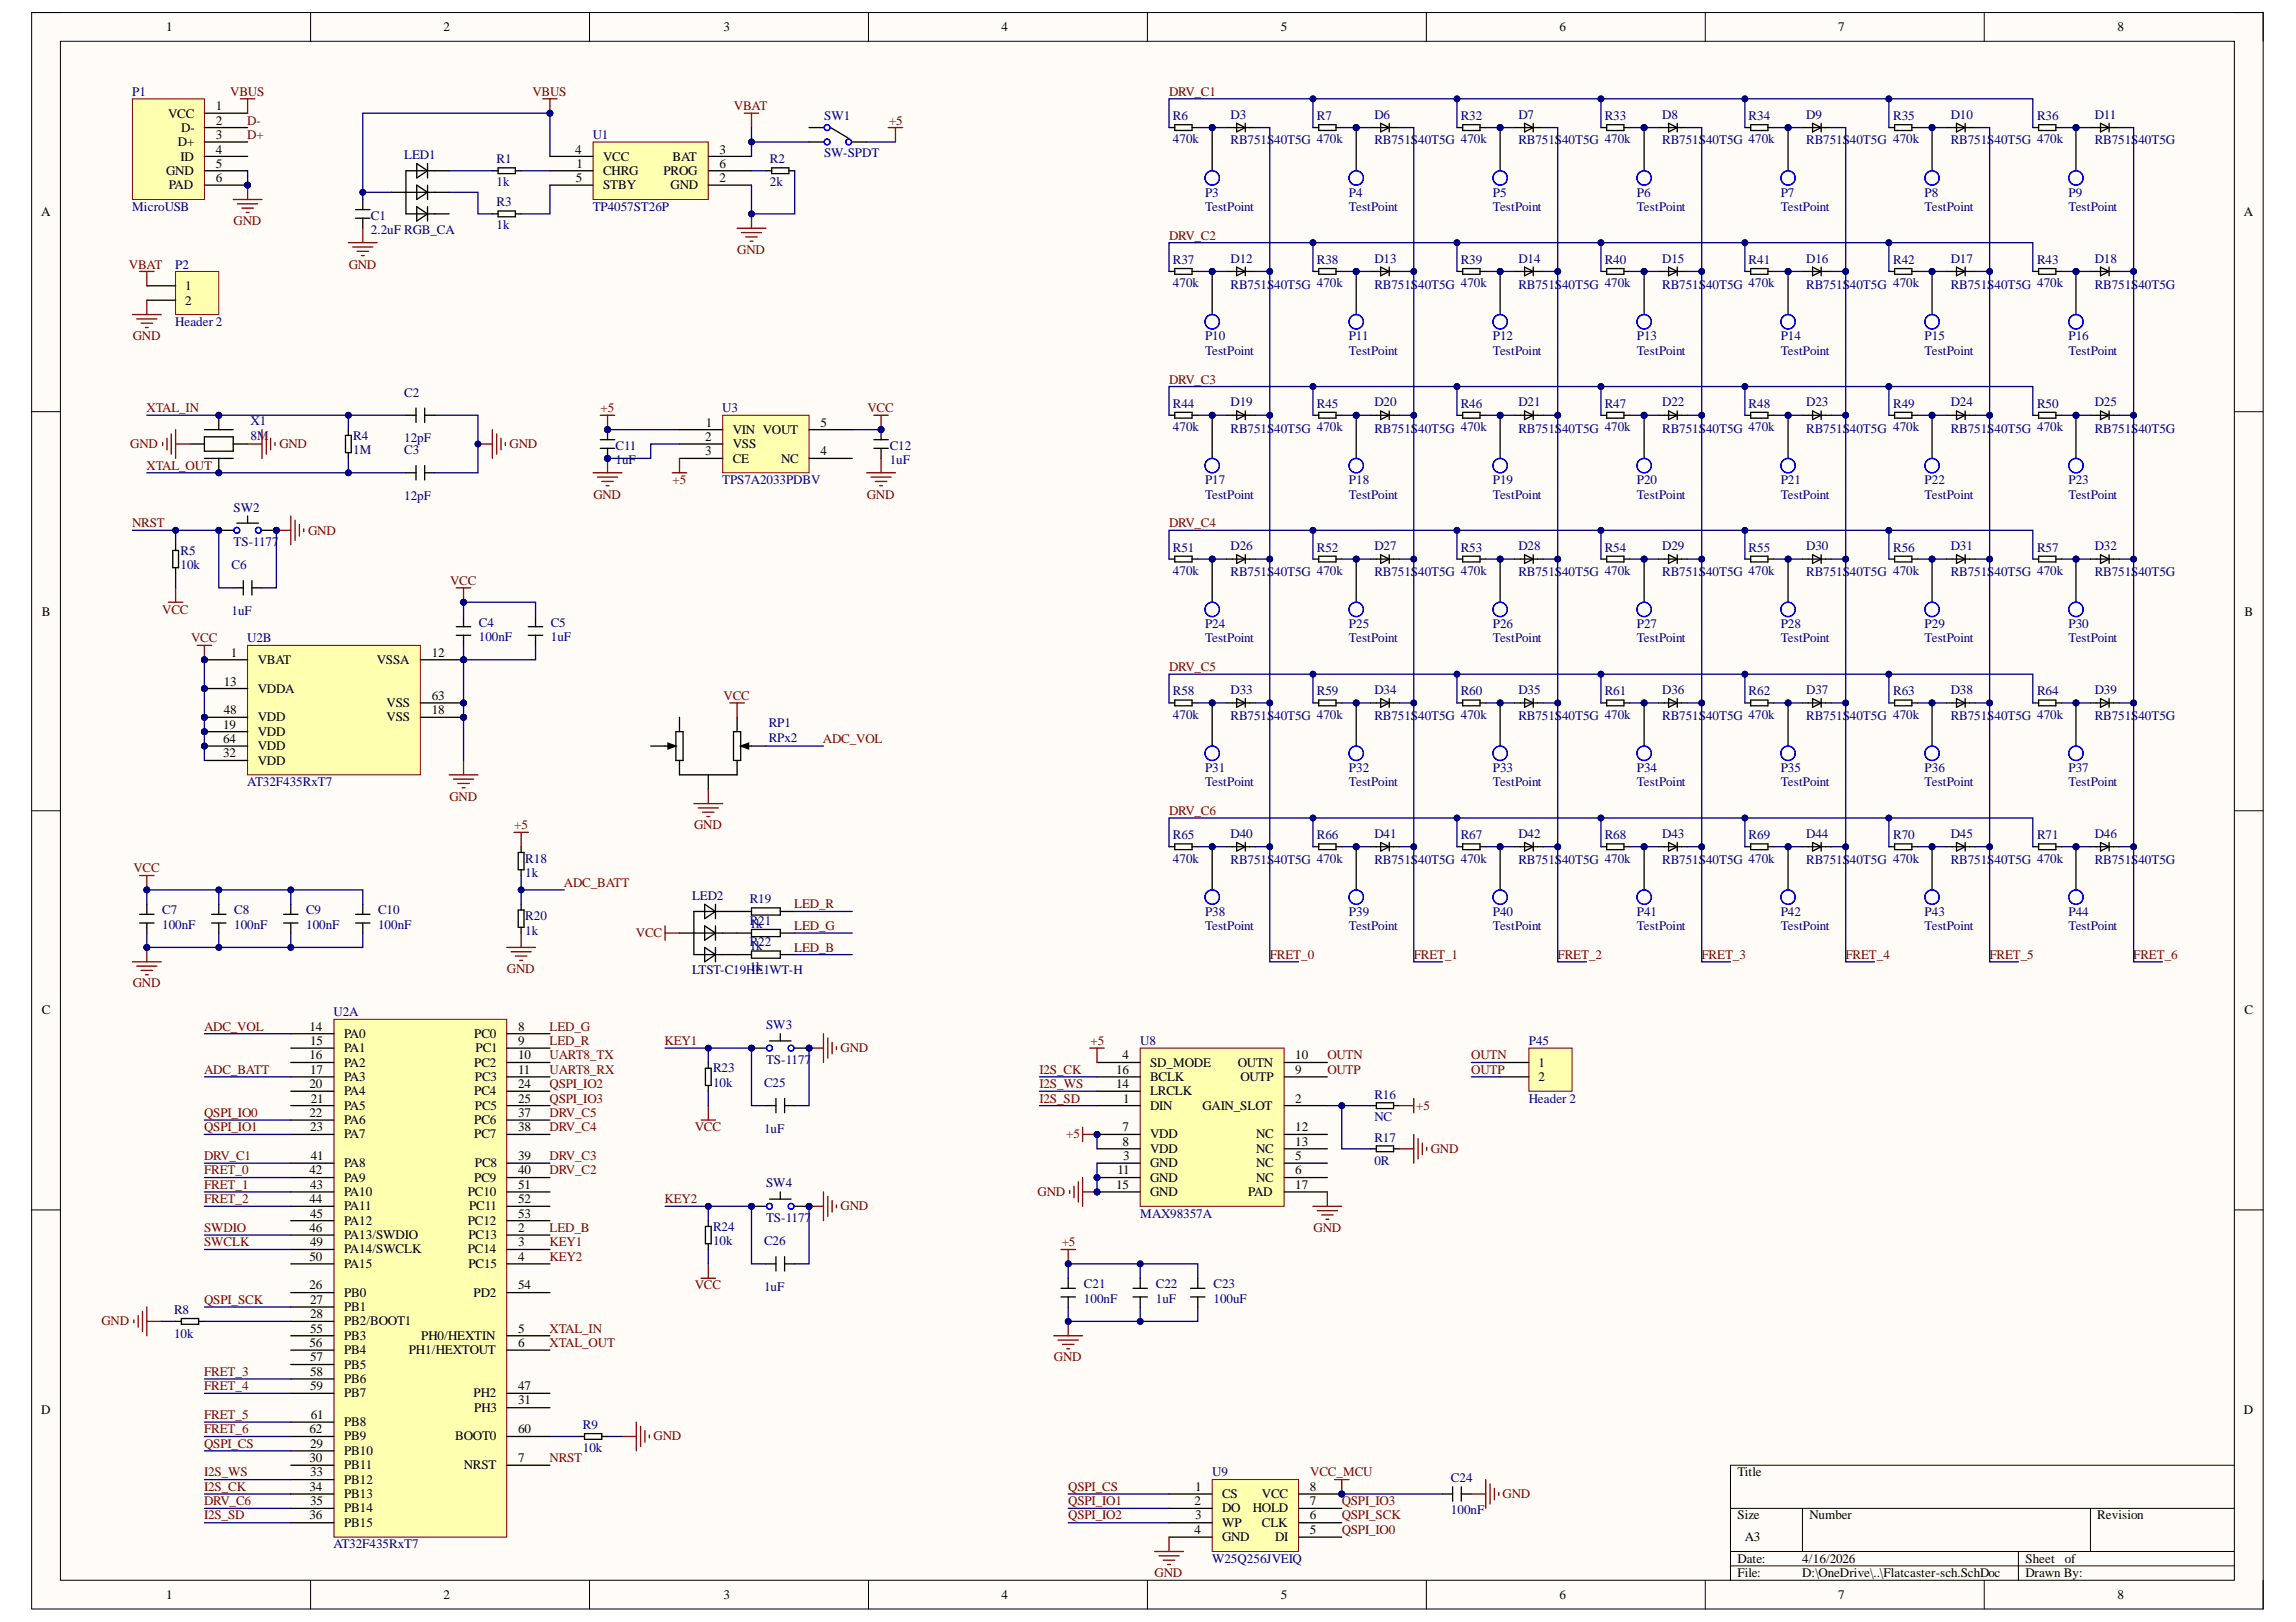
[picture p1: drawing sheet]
<svg xmlns="http://www.w3.org/2000/svg" width="297mm" height="210mm" viewBox="0 0 297 210" stroke-linecap="round" stroke-linejoin="round" font-family="sans-serif">
<defs><g id="words">
<g font-size="1.7">
<text x="21.5" y="4.1">1</text>
<text x="57.4" y="4.1">2</text>
<text x="93.6" y="4.1">3</text>
<text x="129.6" y="4.1">4</text>
<text x="165.7" y="4.1">5</text>
<text x="201.8" y="4.1">6</text>
<text x="237.8" y="4.1">7</text>
<text x="274" y="4.1">8</text>
<text x="21.8" y="15.2">VCC</text>
<text x="23.4" y="17.1">D-</text>
<text x="27.9" y="14.3">1</text>
<text x="27.9" y="16.1">2</text>
<text x="21.5" y="22.7">GND</text>
<text x="23" y="18.9">D+</text>
<text x="23.4" y="20.8">ID</text>
<text x="27.9" y="18">3</text>
<text x="27.9" y="19.9">4</text>
<text x="27.9" y="21.7">5</text>
<text x="27.9" y="23.6">6</text>
<text x="74.4" y="19.9">4</text>
<text x="74.5" y="23.6">5</text>
<text x="74.6" y="21.7">1</text>
<text x="78" y="20.8">VCC</text>
<text x="78" y="22.7">CHRG</text>
<text x="85.8" y="22.7">PROG</text>
<text x="87" y="20.8">BAT</text>
<text x="93.1" y="23.6">2</text>
<text x="93.1" y="21.7">6</text>
<text x="93.1" y="19.9">3</text>
<text x="5.3" y="28">A</text>
<text x="21.8" y="24.5">PAD</text>
<text x="78" y="24.5">STBY</text>
<text x="86.7" y="24.5">GND</text>
<text x="290.3" y="28">A</text>
<text x="24" y="37.5">1</text>
<text x="24" y="39.4">2</text>
<text x="91.2" y="57.1">2</text>
<text x="91.2" y="58.9">3</text>
<text x="91.3" y="55.2">1</text>
<text x="94.8" y="56.2">VIN VOUT</text>
<text x="94.8" y="58">VSS</text>
<text x="94.8" y="59.9">CE</text>
<text x="101.1" y="59.9">NC</text>
<text x="106.1" y="58.9">4</text>
<text x="106.1" y="55.2">5</text>
<text x="5.4" y="79.7">B</text>
<text x="290.4" y="79.7">B</text>
<text x="28.9" y="88.7">13</text>
<text x="29.9" y="85">1</text>
<text x="33.3" y="85.9">VBAT</text>
<text x="33.3" y="89.6">VDDA</text>
<text x="48.7" y="85.9">VSSA</text>
<text x="55.9" y="85">12</text>
<text x="28.9" y="94.3">19</text>
<text x="28.9" y="92.4">48</text>
<text x="33.3" y="95.2">VDD</text>
<text x="33.3" y="93.4">VDD</text>
<text x="50" y="93.4">VSS</text>
<text x="50" y="91.5">VSS</text>
<text x="55.9" y="92.4">18</text>
<text x="55.9" y="90.6">63</text>
<text x="28.9" y="98">32</text>
<text x="28.9" y="96.2">64</text>
<text x="33.3" y="99">VDD</text>
<text x="33.3" y="97.1">VDD</text>
<text x="5.4" y="131.3">C</text>
<text x="290.4" y="131.3">C</text>
<text x="40" y="133.4">14</text>
<text x="40" y="137.1">16</text>
<text x="40.1" y="135.2">15</text>
<text x="44.5" y="134.3">PA0</text>
<text x="44.5" y="136.2">PA1</text>
<text x="61.4" y="134.3">PC0</text>
<text x="61.5" y="136.2">PC1</text>
<text x="67" y="133.4">8</text>
<text x="67" y="135.2">9</text>
<text x="67" y="137.1">10</text>
<text x="145.2" y="137.1">4</text>
<text x="167.6" y="137.1">10</text>
<text x="40" y="140.8">20</text>
<text x="40.1" y="139">17</text>
<text x="40.2" y="142.7">21</text>
<text x="44.5" y="138">PA2</text>
<text x="44.5" y="139.9">PA3</text>
<text x="44.5" y="141.7">PA4</text>
<text x="44.5" y="143.6">PA5</text>
<text x="61.4" y="138">PC2</text>
<text x="61.4" y="141.7">PC4</text>
<text x="61.4" y="139.9">PC3</text>
<text x="61.4" y="143.6">PC5</text>
<text x="67" y="139">11</text>
<text x="67" y="140.8">24</text>
<text x="67" y="142.7">25</text>
<text x="144.4" y="140.8">14</text>
<text x="144.4" y="139">16</text>
<text x="145.3" y="142.7">1</text>
<text x="148.8" y="143.6">DIN</text>
<text x="148.8" y="138">SD_MODE</text>
<text x="148.8" y="141.7">LRCLK</text>
<text x="148.8" y="139.9">BCLK</text>
<text x="155.6" y="143.6">GAIN_SLOT</text>
<text x="160.1" y="138">OUTN</text>
<text x="160.5" y="139.9">OUTP</text>
<text x="167.6" y="142.7">2</text>
<text x="167.6" y="139">9</text>
<text x="199.1" y="138">1</text>
<text x="199.1" y="139.9">2</text>
<text x="40" y="144.5">22</text>
<text x="40.1" y="146.4">23</text>
<text x="44.5" y="145.5">PA6</text>
<text x="44.5" y="147.3">PA7</text>
<text x="61.4" y="145.5">PC6</text>
<text x="61.4" y="147.3">PC7</text>
<text x="67" y="144.5">37</text>
<text x="67" y="146.4">38</text>
<text x="145.2" y="146.4">7</text>
<text x="145.2" y="148.3">8</text>
<text x="148.8" y="147.3">VDD</text>
<text x="148.8" y="149.2">VDD</text>
<text x="162.5" y="147.3">NC</text>
<text x="162.5" y="149.2">NC</text>
<text x="167.6" y="146.4">12</text>
<text x="167.6" y="148.3">13</text>
<text x="40" y="152">42</text>
<text x="40" y="155.7">44</text>
<text x="40.1" y="153.8">43</text>
<text x="40.2" y="150.1">41</text>
<text x="44.5" y="151">PA8</text>
<text x="44.5" y="152.9">PA9</text>
<text x="44.5" y="154.8">PA10</text>
<text x="60.5" y="154.8">PC10</text>
<text x="61.4" y="152.9">PC9</text>
<text x="61.4" y="151">PC8</text>
<text x="67" y="150.1">39</text>
<text x="67" y="152">40</text>
<text x="67" y="153.8">51</text>
<text x="67" y="155.7">52</text>
<text x="144.4" y="153.8">15</text>
<text x="144.6" y="152">11</text>
<text x="145.3" y="150.1">3</text>
<text x="148.8" y="151">GND</text>
<text x="148.8" y="152.9">GND</text>
<text x="148.8" y="154.8">GND</text>
<text x="161.5" y="154.8">PAD</text>
<text x="162.5" y="151">NC</text>
<text x="162.5" y="152.9">NC</text>
<text x="167.6" y="150.1">5</text>
<text x="167.6" y="152">6</text>
<text x="167.6" y="153.8">17</text>
<text x="40" y="159.4">46</text>
<text x="40.1" y="157.6">45</text>
<text x="40.1" y="161.3">49</text>
<text x="44.5" y="156.6">PA11</text>
<text x="44.5" y="158.5">PA12</text>
<text x="44.5" y="160.4">PA13/SWDIO</text>
<text x="60.5" y="158.5">PC12</text>
<text x="60.6" y="160.4">PC13</text>
<text x="60.7" y="156.6">PC11</text>
<text x="67" y="159.4">2</text>
<text x="67" y="161.3">3</text>
<text x="67" y="157.6">53</text>
<text x="40" y="166.9">26</text>
<text x="40" y="163.1">50</text>
<text x="44.5" y="167.8">PB0</text>
<text x="44.5" y="162.2">PA14/SWCLK</text>
<text x="44.5" y="164.1">PA15</text>
<text x="60.5" y="162.2">PC14</text>
<text x="60.6" y="164.1">PC15</text>
<text x="61.3" y="167.8">PD2</text>
<text x="67" y="163.1">4</text>
<text x="67" y="166.9">54</text>
<text x="40.1" y="168.7">27</text>
<text x="40.1" y="170.6">28</text>
<text x="40.1" y="172.4">55</text>
<text x="44.5" y="169.7">PB1</text>
<text x="44.5" y="171.5">PB2/BOOT1</text>
<text x="44.5" y="173.4">PB3</text>
<text x="54.5" y="173.4">PH0/HEXTIN</text>
<text x="67" y="172.4">5</text>
<text x="40" y="174.3">56</text>
<text x="40.1" y="176.2">57</text>
<text x="40.1" y="178">58</text>
<text x="40.1" y="179.9">59</text>
<text x="44.5" y="175.2">PB4</text>
<text x="44.5" y="177.1">PB5</text>
<text x="44.5" y="179">PB6</text>
<text x="52.9" y="175.2">PH1/HEXTOUT</text>
<text x="67" y="174.3">6</text>
<text x="67" y="179.9">47</text>
<text x="5.3" y="182.9">D</text>
<text x="40" y="185.5">62</text>
<text x="40.2" y="183.6">61</text>
<text x="44.5" y="180.8">PB7</text>
<text x="44.5" y="184.5">PB8</text>
<text x="61.3" y="180.8">PH2</text>
<text x="61.4" y="182.7">PH3</text>
<text x="67" y="181.8">31</text>
<text x="67" y="185.5">60</text>
<text x="290.3" y="182.9">D</text>
<text x="40" y="189.2">30</text>
<text x="40.1" y="187.3">29</text>
<text x="40.1" y="191.1">33</text>
<text x="44.5" y="188.3">PB10</text>
<text x="44.5" y="190.1">PB11</text>
<text x="44.5" y="192">PB12</text>
<text x="44.5" y="186.4">PB9</text>
<text x="58.9" y="186.4">BOOT0</text>
<text x="60" y="190.1">NRST</text>
<text x="67" y="189.2">7</text>
<text x="224.8" y="191.1">Title</text>
<text x="40" y="192.9">34</text>
<text x="40" y="196.6">36</text>
<text x="40.1" y="194.8">35</text>
<text x="44.5" y="193.8">PB13</text>
<text x="44.5" y="195.7">PB14</text>
<text x="44.5" y="197.6">PB15</text>
<text x="154.5" y="194.8">2</text>
<text x="154.6" y="192.9">1</text>
<text x="154.6" y="196.6">3</text>
<text x="158.1" y="193.8">CS</text>
<text x="158.1" y="195.7">DO</text>
<text x="158.1" y="197.6">WP</text>
<text x="162.1" y="195.7">HOLD</text>
<text x="163.3" y="197.6">CLK</text>
<text x="163.3" y="193.8">VCC</text>
<text x="169.4" y="196.6">6</text>
<text x="169.4" y="194.8">7</text>
<text x="169.4" y="192.9">8</text>
<text x="224.8" y="196.6">Size</text>
<text x="234.1" y="196.6">Number</text>
<text x="271.3" y="196.6">Revision</text>
<text x="154.5" y="198.5">4</text>
<text x="158.1" y="199.4">GND</text>
<text x="165" y="199.4">DI</text>
<text x="169.4" y="198.5">5</text>
<text x="224.8" y="202.2">Date:</text>
<text x="225.7" y="199.4">A3</text>
<text x="233.2" y="202.2">4/16/2026</text>
<text x="262" y="202.2">Sheet</text>
<text x="267.1" y="202.2">of</text>
<text x="21.5" y="206.9">1</text>
<text x="57.4" y="206.9">2</text>
<text x="93.6" y="206.9">3</text>
<text x="129.6" y="206.9">4</text>
<text x="165.7" y="206.9">5</text>
<text x="201.8" y="206.9">6</text>
<text x="224.8" y="204.1">File:</text>
<text x="233.2" y="204.1">D:\OneDrive\..\Flatcaster-sch.SchDoc</text>
<text x="237.8" y="206.9">7</text>
<text x="262" y="204.1">Drawn By:</text>
<text x="274" y="206.9">8</text>
</g>
<g font-size="1.7" fill="#000080">
<text x="17.1" y="12.4">P1</text>
<text x="106.6" y="15.6">SW1</text>
<text x="151.7" y="15.6">R6</text>
<text x="159.2" y="15.4">D3</text>
<text x="170.4" y="15.6">R7</text>
<text x="177.8" y="15.4">D6</text>
<text x="189" y="15.6">R32</text>
<text x="196.4" y="15.4">D7</text>
<text x="207.6" y="15.6">R33</text>
<text x="215.1" y="15.4">D8</text>
<text x="226.2" y="15.6">R34</text>
<text x="233.7" y="15.4">D9</text>
<text x="244.9" y="15.6">R35</text>
<text x="252.4" y="15.4">D10</text>
<text x="263.5" y="15.6">R36</text>
<text x="271" y="15.4">D11</text>
<text x="52.3" y="20.5">LED1</text>
<text x="64.2" y="21.1">R1</text>
<text x="76.7" y="18">U1</text>
<text x="99.6" y="21.1">R2</text>
<text x="106.6" y="20.4">SW-SPDT</text>
<text x="151.7" y="18.5">470k</text>
<text x="159.2" y="18.7">RB751S40T5G 470k</text>
<text x="177.8" y="18.7">RB751S40T5G 470k</text>
<text x="196.4" y="18.7">RB751S40T5G 470k</text>
<text x="215.1" y="18.7">RB751S40T5G 470k</text>
<text x="233.7" y="18.7">RB751S40T5G 470k</text>
<text x="252.4" y="18.7">RB751S40T5G 470k</text>
<text x="271" y="18.7">RB751S40T5G</text>
<text x="17.1" y="27.3">MicroUSB</text>
<text x="48" y="28.4">C1</text>
<text x="64.2" y="24.1">1k</text>
<text x="64.2" y="26.7">R3</text>
<text x="64.2" y="29.7">1k</text>
<text x="76.7" y="27.3">TP4057ST26P</text>
<text x="99.6" y="24.1">2k</text>
<text x="155.9" y="25.5">P3</text>
<text x="155.9" y="27.3">TestPoint</text>
<text x="174.5" y="25.5">P4</text>
<text x="174.5" y="27.3">TestPoint</text>
<text x="193.1" y="25.5">P5</text>
<text x="193.1" y="27.3">TestPoint</text>
<text x="211.8" y="25.5">P6</text>
<text x="211.8" y="27.3">TestPoint</text>
<text x="230.4" y="25.5">P7</text>
<text x="230.4" y="27.3">TestPoint</text>
<text x="249" y="25.5">P8</text>
<text x="249" y="27.3">TestPoint</text>
<text x="267.6" y="25.5">P9</text>
<text x="267.6" y="27.3">TestPoint</text>
<text x="22.7" y="34.8">P2</text>
<text x="48" y="30.3">2.2uF RGB_CA</text>
<text x="151.7" y="34.2">R37</text>
<text x="159.2" y="34">D12</text>
<text x="170.4" y="34.2">R38</text>
<text x="177.8" y="34">D13</text>
<text x="189" y="34.2">R39</text>
<text x="196.4" y="34">D14</text>
<text x="207.6" y="34.2">R40</text>
<text x="215.1" y="34">D15</text>
<text x="226.2" y="34.2">R41</text>
<text x="233.7" y="34">D16</text>
<text x="244.9" y="34.2">R42</text>
<text x="252.4" y="34">D17</text>
<text x="263.5" y="34.2">R43</text>
<text x="271" y="34">D18</text>
<text x="151.7" y="37.1">470k</text>
<text x="159.2" y="37.4">RB751S40T5G 470k</text>
<text x="177.8" y="37.4">RB751S40T5G 470k</text>
<text x="196.4" y="37.4">RB751S40T5G 470k</text>
<text x="215.1" y="37.4">RB751S40T5G 470k</text>
<text x="233.7" y="37.4">RB751S40T5G 470k</text>
<text x="252.4" y="37.4">RB751S40T5G 470k</text>
<text x="271" y="37.4">RB751S40T5G</text>
<text x="22.7" y="42.2">Header 2</text>
<text x="155.9" y="44.1">P10</text>
<text x="155.9" y="45.9">TestPoint</text>
<text x="174.5" y="44.1">P11</text>
<text x="174.5" y="45.9">TestPoint</text>
<text x="193.1" y="44.1">P12</text>
<text x="193.1" y="45.9">TestPoint</text>
<text x="211.8" y="44.1">P13</text>
<text x="211.8" y="45.9">TestPoint</text>
<text x="230.4" y="44.1">P14</text>
<text x="230.4" y="45.9">TestPoint</text>
<text x="249" y="44.1">P15</text>
<text x="249" y="45.9">TestPoint</text>
<text x="267.6" y="44.1">P16</text>
<text x="267.6" y="45.9">TestPoint</text>
<text x="52.3" y="51.3">C2</text>
<text x="93.4" y="53.4">U3</text>
<text x="151.7" y="52.8">R44</text>
<text x="159.2" y="52.6">D19</text>
<text x="170.4" y="52.8">R45</text>
<text x="177.8" y="52.6">D20</text>
<text x="189" y="52.8">R46</text>
<text x="196.4" y="52.6">D21</text>
<text x="207.6" y="52.8">R47</text>
<text x="215.1" y="52.6">D22</text>
<text x="226.2" y="52.8">R48</text>
<text x="233.7" y="52.6">D23</text>
<text x="244.9" y="52.8">R49</text>
<text x="252.4" y="52.6">D24</text>
<text x="263.5" y="52.8">R50</text>
<text x="271" y="52.6">D25</text>
<text x="32.4" y="55.1">X1</text>
<text x="32.4" y="56.9">8M</text>
<text x="45.7" y="56.9">R4</text>
<text x="45.7" y="58.8">1M</text>
<text x="52.3" y="57.3">12pF</text>
<text x="52.3" y="58.8">C3</text>
<text x="79.6" y="58.2">C11</text>
<text x="115.1" y="58.2">C12</text>
<text x="151.7" y="55.7">470k</text>
<text x="159.2" y="56">RB751S40T5G 470k</text>
<text x="177.8" y="56">RB751S40T5G 470k</text>
<text x="196.4" y="56">RB751S40T5G 470k</text>
<text x="215.1" y="56">RB751S40T5G 470k</text>
<text x="233.7" y="56">RB751S40T5G 470k</text>
<text x="252.4" y="56">RB751S40T5G 470k</text>
<text x="271" y="56">RB751S40T5G</text>
<text x="52.3" y="64.7">12pF</text>
<text x="79.6" y="60">1uF</text>
<text x="93.4" y="62.7">TPS7A2033PDBV</text>
<text x="115.1" y="60">1uF</text>
<text x="155.9" y="62.7">P17</text>
<text x="155.9" y="64.5">TestPoint</text>
<text x="174.5" y="62.7">P18</text>
<text x="174.5" y="64.5">TestPoint</text>
<text x="193.1" y="62.7">P19</text>
<text x="193.1" y="64.5">TestPoint</text>
<text x="211.8" y="62.7">P20</text>
<text x="211.8" y="64.5">TestPoint</text>
<text x="230.4" y="62.7">P21</text>
<text x="230.4" y="64.5">TestPoint</text>
<text x="249" y="62.7">P22</text>
<text x="249" y="64.5">TestPoint</text>
<text x="267.6" y="62.7">P23</text>
<text x="267.6" y="64.5">TestPoint</text>
<text x="23.4" y="71.8">R5</text>
<text x="30.2" y="66.2">SW2</text>
<text x="30.2" y="70.6">TS-1177</text>
<text x="151.7" y="71.4">R51</text>
<text x="159.2" y="71.2">D26</text>
<text x="170.4" y="71.4">R52</text>
<text x="177.8" y="71.2">D27</text>
<text x="189" y="71.4">R53</text>
<text x="196.4" y="71.2">D28</text>
<text x="207.6" y="71.4">R54</text>
<text x="215.1" y="71.2">D29</text>
<text x="226.2" y="71.4">R55</text>
<text x="233.7" y="71.2">D30</text>
<text x="244.9" y="71.4">R56</text>
<text x="252.4" y="71.2">D31</text>
<text x="263.5" y="71.4">R57</text>
<text x="271" y="71.2">D32</text>
<text x="23.4" y="73.7">10k</text>
<text x="30" y="73.7">C6</text>
<text x="151.7" y="74.4">470k</text>
<text x="159.2" y="74.6">RB751S40T5G 470k</text>
<text x="177.8" y="74.6">RB751S40T5G 470k</text>
<text x="196.4" y="74.6">RB751S40T5G 470k</text>
<text x="215.1" y="74.6">RB751S40T5G 470k</text>
<text x="233.7" y="74.6">RB751S40T5G 470k</text>
<text x="252.4" y="74.6">RB751S40T5G 470k</text>
<text x="271" y="74.6">RB751S40T5G</text>
<text x="30" y="79.6">1uF</text>
<text x="32" y="83.1">U2B</text>
<text x="62" y="81.1">C4</text>
<text x="62" y="83">100nF</text>
<text x="71.3" y="81.1">C5</text>
<text x="71.3" y="83">1uF</text>
<text x="155.9" y="81.3">P24</text>
<text x="155.9" y="83.1">TestPoint</text>
<text x="174.5" y="81.3">P25</text>
<text x="174.5" y="83.1">TestPoint</text>
<text x="193.1" y="81.3">P26</text>
<text x="193.1" y="83.1">TestPoint</text>
<text x="211.8" y="81.3">P27</text>
<text x="211.8" y="83.1">TestPoint</text>
<text x="230.4" y="81.3">P28</text>
<text x="230.4" y="83.1">TestPoint</text>
<text x="249" y="81.3">P29</text>
<text x="249" y="83.1">TestPoint</text>
<text x="267.6" y="81.3">P30</text>
<text x="267.6" y="83.1">TestPoint</text>
<text x="151.7" y="90">R58</text>
<text x="159.2" y="89.8">D33</text>
<text x="170.4" y="90">R59</text>
<text x="177.8" y="89.8">D34</text>
<text x="189" y="90">R60</text>
<text x="196.4" y="89.8">D35</text>
<text x="207.6" y="90">R61</text>
<text x="215.1" y="89.8">D36</text>
<text x="226.2" y="90">R62</text>
<text x="233.7" y="89.8">D37</text>
<text x="244.9" y="90">R63</text>
<text x="252.4" y="89.8">D38</text>
<text x="263.5" y="90">R64</text>
<text x="271" y="89.8">D39</text>
<text x="99.4" y="94.1">RP1</text>
<text x="99.4" y="96">RPx2</text>
<text x="151.7" y="93">470k</text>
<text x="159.2" y="93.2">RB751S40T5G 470k</text>
<text x="177.8" y="93.2">RB751S40T5G 470k</text>
<text x="196.4" y="93.2">RB751S40T5G 470k</text>
<text x="215.1" y="93.2">RB751S40T5G 470k</text>
<text x="233.7" y="93.2">RB751S40T5G 470k</text>
<text x="252.4" y="93.2">RB751S40T5G 470k</text>
<text x="271" y="93.2">RB751S40T5G</text>
<text x="32" y="101.7">AT32F435RxT7</text>
<text x="155.9" y="99.9">P31</text>
<text x="155.9" y="101.7">TestPoint</text>
<text x="174.5" y="99.9">P32</text>
<text x="174.5" y="101.7">TestPoint</text>
<text x="193.1" y="99.9">P33</text>
<text x="193.1" y="101.7">TestPoint</text>
<text x="211.8" y="99.9">P34</text>
<text x="211.8" y="101.7">TestPoint</text>
<text x="230.4" y="99.9">P35</text>
<text x="230.4" y="101.7">TestPoint</text>
<text x="249" y="99.9">P36</text>
<text x="249" y="101.7">TestPoint</text>
<text x="267.6" y="99.9">P37</text>
<text x="267.6" y="101.7">TestPoint</text>
<text x="68" y="111.6">R18</text>
<text x="68" y="113.5">1k</text>
<text x="151.7" y="108.6">R65</text>
<text x="151.7" y="111.6">470k</text>
<text x="159.2" y="108.4">D40</text>
<text x="159.2" y="111.8">RB751S40T5G 470k</text>
<text x="170.4" y="108.6">R66</text>
<text x="177.8" y="108.4">D41</text>
<text x="177.8" y="111.8">RB751S40T5G 470k</text>
<text x="189" y="108.6">R67</text>
<text x="196.4" y="108.4">D42</text>
<text x="196.4" y="111.8">RB751S40T5G 470k</text>
<text x="207.6" y="108.6">R68</text>
<text x="215.1" y="108.4">D43</text>
<text x="215.1" y="111.8">RB751S40T5G 470k</text>
<text x="226.2" y="108.6">R69</text>
<text x="233.7" y="108.4">D44</text>
<text x="233.7" y="111.8">RB751S40T5G 470k</text>
<text x="244.9" y="108.6">R70</text>
<text x="252.4" y="108.4">D45</text>
<text x="252.4" y="111.8">RB751S40T5G 470k</text>
<text x="263.5" y="108.6">R71</text>
<text x="271" y="108.4">D46</text>
<text x="271" y="111.8">RB751S40T5G</text>
<text x="21" y="118.3">C7</text>
<text x="30.3" y="118.3">C8</text>
<text x="39.6" y="118.3">C9</text>
<text x="48.9" y="118.3">C10</text>
<text x="68" y="119.1">R20</text>
<text x="89.5" y="116.5">LED2</text>
<text x="97" y="116.9">R19</text>
<text x="97" y="119.7">R21</text>
<text x="155.9" y="118.5">P38</text>
<text x="174.5" y="118.5">P39</text>
<text x="193.1" y="118.5">P40</text>
<text x="211.8" y="118.5">P41</text>
<text x="230.4" y="118.5">P42</text>
<text x="249" y="118.5">P43</text>
<text x="267.6" y="118.5">P44</text>
<text x="21" y="120.2">100nF</text>
<text x="30.3" y="120.2">100nF</text>
<text x="39.6" y="120.2">100nF</text>
<text x="48.9" y="120.2">100nF</text>
<text x="68" y="120.9">1k</text>
<text x="97" y="120.1">1k</text>
<text x="97" y="122.9">1k</text>
<text x="97" y="122.5">R22</text>
<text x="97" y="125.7">1k</text>
<text x="155.9" y="120.3">TestPoint</text>
<text x="174.5" y="120.3">TestPoint</text>
<text x="193.1" y="120.3">TestPoint</text>
<text x="211.8" y="120.3">TestPoint</text>
<text x="230.4" y="120.3">TestPoint</text>
<text x="249" y="120.3">TestPoint</text>
<text x="267.6" y="120.3">TestPoint</text>
<text x="43.2" y="131.5">U2A</text>
<text x="89.5" y="126.1">LTST-C19HE1WT-H</text>
<text x="99.1" y="133.2">SW3</text>
<text x="99.1" y="137.7">TS-1177</text>
<text x="147.5" y="135.2">U8</text>
<text x="197.8" y="135.2">P45</text>
<text x="92.3" y="138.8">R23</text>
<text x="92.3" y="140.6">10k</text>
<text x="98.9" y="140.6">C25</text>
<text x="177.8" y="142.2">R16</text>
<text x="197.8" y="142.7">Header 2</text>
<text x="98.9" y="146.6">1uF</text>
<text x="177.8" y="145.1">NC</text>
<text x="177.8" y="147.8">R17</text>
<text x="99.1" y="153.7">SW4</text>
<text x="177.8" y="150.7">0R</text>
<text x="92.3" y="159.3">R24</text>
<text x="92.3" y="161.1">10k</text>
<text x="98.9" y="161.1">C26</text>
<text x="99.1" y="158.2">TS-1177</text>
<text x="147.5" y="157.6">MAX98357A</text>
<text x="98.9" y="167">1uF</text>
<text x="140.2" y="166.7">C21</text>
<text x="149.5" y="166.7">C22</text>
<text x="157" y="166.7">C23</text>
<text x="22.5" y="170">R8</text>
<text x="22.5" y="173.1">10k</text>
<text x="140.2" y="168.6">100nF</text>
<text x="149.5" y="168.6">1uF</text>
<text x="157" y="168.6">100uF</text>
<text x="75.4" y="185">R9</text>
<text x="75.4" y="187.9">10k</text>
<text x="156.8" y="191.1">U9</text>
<text x="187.7" y="191.8">C24</text>
<text x="187.7" y="196">100nF</text>
<text x="43.2" y="200.4">AT32F435RxT7</text>
<text x="156.8" y="202.2">W25Q256JVEIQ</text>
</g>
<g font-size="1.7" fill="#800000">
<text x="29.8" y="12.4">VBUS</text>
<text x="32" y="16.1">D-</text>
<text x="68.9" y="12.4">VBUS</text>
<text x="95" y="14.3">VBAT</text>
<text x="115" y="16.1">+5</text>
<text x="151.2" y="12.4">DRV_C1</text>
<text x="32" y="18">D+</text>
<text x="30.2" y="29.2">GND</text>
<text x="16.7" y="34.8">VBAT</text>
<text x="45.1" y="34.8">GND</text>
<text x="95.4" y="32.9">GND</text>
<text x="151.2" y="31">DRV_C2</text>
<text x="17.2" y="44.1">GND</text>
<text x="19" y="53.4">XTAL_IN</text>
<text x="77.7" y="53.4">+5</text>
<text x="112.2" y="53.4">VCC</text>
<text x="151.2" y="49.6">DRV_C3</text>
<text x="16.8" y="58">GND</text>
<text x="36.1" y="58">GND</text>
<text x="65.9" y="58">GND</text>
<text x="19" y="60.8">XTAL_OUT</text>
<text x="76.8" y="64.5">GND</text>
<text x="87" y="62.7">+5</text>
<text x="112.1" y="64.5">GND</text>
<text x="17.1" y="68.2">NRST</text>
<text x="39.9" y="69.2">GND</text>
<text x="151.2" y="68.2">DRV_C4</text>
<text x="58.2" y="75.7">VCC</text>
<text x="21" y="79.4">VCC</text>
<text x="24.7" y="83.1">VCC</text>
<text x="151.2" y="86.9">DRV_C5</text>
<text x="93.6" y="90.6">VCC</text>
<text x="106.5" y="96.2">ADC_VOL</text>
<text x="58.1" y="103.6">GND</text>
<text x="66.5" y="107.3">+5</text>
<text x="89.8" y="107.3">GND</text>
<text x="151.2" y="105.5">DRV_C6</text>
<text x="17.3" y="112.9">VCC</text>
<text x="73" y="114.8">ADC_BATT</text>
<text x="102.7" y="117.6">LED_R</text>
<text x="65.6" y="125.9">GND</text>
<text x="82.3" y="121.3">VCC</text>
<text x="102.7" y="120.3">LED_G</text>
<text x="102.7" y="123.1">LED_B</text>
<text x="164.3" y="124.1">FRET_0</text>
<text x="182.9" y="124.1">FRET_1</text>
<text x="201.5" y="124.1">FRET_2</text>
<text x="220.1" y="124.1">FRET_3</text>
<text x="238.8" y="124.1">FRET_4</text>
<text x="257.4" y="124.1">FRET_5</text>
<text x="276" y="124.1">FRET_6</text>
<text x="17.2" y="127.8">GND</text>
<text x="26.4" y="133.4">ADC_VOL</text>
<text x="71.1" y="133.4">LED_G</text>
<text x="71.1" y="135.2">LED_R</text>
<text x="71.1" y="137.1">UART8_TX</text>
<text x="86" y="135.2">KEY1</text>
<text x="108.8" y="136.2">GND</text>
<text x="141.1" y="135.2">+5</text>
<text x="171.7" y="137.1">OUTN</text>
<text x="190.3" y="137.1">OUTN</text>
<text x="26.4" y="139">ADC_BATT</text>
<text x="71.1" y="140.8">QSPI_IO2</text>
<text x="71.1" y="142.7">QSPI_IO3</text>
<text x="71.1" y="139">UART8_RX</text>
<text x="134.5" y="140.8">I2S_WS</text>
<text x="134.5" y="142.7">I2S_SD</text>
<text x="134.5" y="139">I2S_CK</text>
<text x="171.7" y="139">OUTP</text>
<text x="183.2" y="143.6">+5</text>
<text x="190.3" y="139">OUTP</text>
<text x="26.4" y="144.5">QSPI_IO0</text>
<text x="26.4" y="146.4">QSPI_IO1</text>
<text x="71.1" y="144.5">DRV_C5</text>
<text x="71.1" y="146.4">DRV_C4</text>
<text x="89.9" y="146.4">VCC</text>
<text x="138" y="147.3">+5</text>
<text x="185.1" y="149.2">GND</text>
<text x="26.4" y="152">FRET_0</text>
<text x="26.4" y="153.8">FRET_1</text>
<text x="26.4" y="150.1">DRV_C1</text>
<text x="26.4" y="155.7">FRET_2</text>
<text x="71.1" y="150.1">DRV_C3</text>
<text x="71.1" y="152">DRV_C2</text>
<text x="86" y="155.7">KEY2</text>
<text x="134.2" y="154.8">GND</text>
<text x="26.4" y="159.4">SWDIO</text>
<text x="26.4" y="161.3">SWCLK</text>
<text x="71.1" y="159.4">LED_B</text>
<text x="71.1" y="161.3">KEY1</text>
<text x="108.8" y="156.6">GND</text>
<text x="137.4" y="161.3">+5</text>
<text x="169.9" y="159.4">GND</text>
<text x="71.1" y="163.1">KEY2</text>
<text x="89.9" y="166.9">VCC</text>
<text x="13.1" y="171.5">GND</text>
<text x="26.4" y="168.7">QSPI_SCK</text>
<text x="71.1" y="172.4">XTAL_IN</text>
<text x="26.4" y="178">FRET_3</text>
<text x="26.4" y="179.9">FRET_4</text>
<text x="71.1" y="174.3">XTAL_OUT</text>
<text x="136.3" y="176.2">GND</text>
<text x="26.4" y="183.6">FRET_5</text>
<text x="26.4" y="185.5">FRET_6</text>
<text x="26.4" y="187.3">QSPI_CS</text>
<text x="26.4" y="191.1">I2S_WS</text>
<text x="71.1" y="189.2">NRST</text>
<text x="84.5" y="186.4">GND</text>
<text x="169.5" y="191.1">VCC_MCU</text>
<text x="26.4" y="192.9">I2S_CK</text>
<text x="26.4" y="196.6">I2S_SD</text>
<text x="26.4" y="194.8">DRV_C6</text>
<text x="138.2" y="192.9">QSPI_CS</text>
<text x="138.2" y="194.8">QSPI_IO1</text>
<text x="138.2" y="196.6">QSPI_IO2</text>
<text x="173.6" y="196.6">QSPI_SCK</text>
<text x="173.6" y="194.8">QSPI_IO3</text>
<text x="194.4" y="193.8">GND</text>
<text x="173.6" y="198.5">QSPI_IO0</text>
<text x="149.4" y="204.1">GND</text>
</g>
</g></defs>
<path d="M4.1 1.6h288.7v206.6h-288.7z" fill-rule="evenodd" fill="#fffcf8"/>
<path d="M4.1 1.6h288.7v206.6h-288.7z" fill="none" stroke="#000" stroke-width=".13"/>
<path d="M7.8 5.3h281.3v199.2h-281.3z" fill-rule="evenodd" fill="#fffcf8"/>
<g fill="none" stroke="#000" stroke-width=".13">
<path d="M4.1 1.6h3.7M7.8 5.3h281.3v199.2h-281.3zM40.2 1.6v3.7M76.3 1.6v3.7M112.4 1.6v3.7M148.4 1.6v3.7M184.5 1.6v3.7M220.6 1.6v3.7M256.7 1.6v3.7M289.1 1.6h3.7v3.7M4.1 53.3h3.7M289.1 53.3h3.7"/>
<path d="M4.1 104.9h3.7M289.1 104.9h3.7M4.1 156.6h3.7M289.1 156.6h3.7M223.9 195.2h65.2M233.2 195.2v5.6M270.4 195.2v5.6M289.1 189.6h-65.2v14.9M40.2 204.5v3.7M76.3 204.5v3.7M112.4 204.5v3.7M148.4 204.5v3.7"/>
<path d="M184.5 204.5v3.7M220.6 204.5v3.7M223.9 200.8h65.2M223.9 202.6h65.2M256.7 204.5v3.7M261.1 200.8v3.7M292.8 204.5v3.7"/>
</g>
<path d="M43.2 131.9h22.4v67h-22.4z" fill-rule="evenodd" fill="#ffffb0"/>
<path d="M43.2 131.9h22.4v67h-22.4z" fill="none" stroke="#800000" stroke-width=".13"/>
<g fill="none" stroke="#000" stroke-width=".17">
<path d="M37.6 133.8h5.6M37.6 135.6h5.6M37.6 137.5h5.6M37.6 139.4h5.6M65.6 133.8h5.5M65.6 135.6h5.5M65.6 137.5h5.5M65.6 139.4h5.5M37.6 159.8h5.6M37.6 141.2h5.6M37.6 143.1h5.6M37.6 144.9h5.6"/>
<path d="M37.6 146.8h5.6M37.6 150.5h5.6M37.6 152.4h5.6M37.6 154.2h5.6M37.6 156.1h5.6M37.6 158h5.6M65.6 159.8h5.5M65.6 141.2h5.5M65.6 143.1h5.5M65.6 144.9h5.5M65.6 146.8h5.5M65.6 150.5h5.5"/>
<path d="M65.6 152.4h5.5M65.6 154.2h5.5M65.6 156.1h5.5M65.6 158h5.5M37.6 161.7h5.6M37.6 163.6h5.6M37.6 172.9h5.6M37.6 174.7h5.6M37.6 167.3h5.6M37.6 169.1h5.6M37.6 171h5.6M37.6 176.6h5.6"/>
<path d="M37.6 178.5h5.6M65.6 161.7h5.5M65.6 163.6h5.5M65.6 172.9h5.5M65.6 174.7h5.5M65.6 167.3h5.5M37.6 189.6h5.6M37.6 187.8h5.6M37.6 191.5h5.6M37.6 193.3h5.6M37.6 195.2h5.6M37.6 197.1h5.6"/>
<path d="M37.6 180.3h5.6M37.6 185.9h5.6M37.6 184h5.6M65.6 189.6h5.5M65.6 182.2h5.5M65.6 180.3h5.5M65.6 185.9h5.5"/>
</g>
<path d="M76.7 18.4h14.9v7.4h-14.9z" fill-rule="evenodd" fill="#ffffb0"/>
<path d="M76.7 18.4h14.9v7.4h-14.9z" fill="none" stroke="#800000" stroke-width=".13"/>
<path d="M71.1 20.2h5.6M71.1 22.1h5.6M71.1 24h5.6M91.6 20.2h5.6M91.6 22.1h5.6M91.6 24h5.6" fill="none" stroke="#000" stroke-width=".17"/>
<circle cx="32" cy="24" r=".37" fill="#000080"/>
<circle cx="32" cy="24" r=".37" fill="none" stroke="#000080" stroke-width=".13"/>
<path d="M17.1 12.8h9.3v13h-9.3z" fill-rule="evenodd" fill="#ffffb0"/>
<path d="M17.1 12.8h9.3v13h-9.3z" fill="none" stroke="#800000" stroke-width=".13"/>
<path d="M26.4 14.6h5.6M26.4 16.5h5.6M26.4 18.4h5.6M26.4 20.2h5.6M26.4 22.1h5.6M26.4 24h5.6" fill="none" stroke="#000" stroke-width=".17"/>
<circle cx="32" cy="24" r=".37" fill="#000080"/>
<circle cx="32" cy="24" r=".37" fill="none" stroke="#000080" stroke-width=".13"/>
<path d="M30.2 25.8h3.7M30.7 26.4h2.6M31.3 26.9h1.5M31.8 27.5h.4M32 24v1.8" fill="none" stroke="#800000" stroke-width=".17"/>
<circle cx="32" cy="24" r=".37" fill="#000080"/>
<circle cx="32" cy="24" r=".37" fill="none" stroke="#000080" stroke-width=".13"/>
<path d="M31.1 12.8h1.9M32 12.8v1.8M70.2 12.8h1.9M71.1 12.8v1.8" fill="none" stroke="#800000" stroke-width=".17"/>
<g fill="none" stroke="#000" stroke-width=".17">
<path d="M50.7 24.9h7.4M53.9 21.2l1.4 .9-1.4 .9zM53.9 24l1.4 .9-1.4 .9zM53.9 26.7l1.4 1-1.4 .9zM55.3 21.2v1.8M55.3 24v1.8M55.3 26.7v1.9M58.1 22.1h-5.6v5.6h5.6M63.7 22.1h.7M63.7 27.7h.7M64.4 21.7h2.3v.8h-2.3zM64.4 27.3h2.3v.8h-2.3z"/>
<path d="M66.7 22.1h.7M66.7 27.7h.7"/>
</g>
<circle cx="71.1" cy="14.7" r=".37" fill="#000080"/>
<circle cx="71.1" cy="14.7" r=".37" fill="none" stroke="#000080" stroke-width=".13"/>
<path d="M46 28.2h1.9M46 27.1h1.9M46.9 25.8v1.3M46.9 28.2v1.3M99.1 22.1h.7M99.8 21.7h2.3v.8h-2.3zM102.1 22.1h.7" fill="none" stroke="#000" stroke-width=".17"/>
<path d="M45.1 31.4h3.7M45.6 32h2.6M46.2 32.5h1.5M46.7 33.1h.4M46.9 29.5v1.9M95.4 29.5h3.7M95.9 30.1h2.6M96.5 30.7h1.5M97 31.2h.4M97.2 27.7v1.8" fill="none" stroke="#800000" stroke-width=".17"/>
<circle cx="97.2" cy="27.7" r=".37" fill="#000080"/>
<circle cx="97.2" cy="27.7" r=".37" fill="none" stroke="#000080" stroke-width=".13"/>
<path d="M96.3 14.6h1.9M97.2 14.6v1.9M114.9 16.5h1.9M115.8 16.5v1.9" fill="none" stroke="#800000" stroke-width=".17"/>
<path d="M104.7 18.4h1.8M104.7 16.5h1.8M107.5 16.5l2.3 1.4M110.3 18.4h1.8" fill="none" stroke="#000" stroke-width=".17"/>
<g fill="none" stroke="#00f" stroke-width=".17">
<circle cx="107" cy="18.4" r=".37"/>
<circle cx="107" cy="16.5" r=".37"/>
<circle cx="109.8" cy="18.4" r=".37"/>
</g>
<path d="M22.7 35.1h5.6v5.6h-5.6z" fill-rule="evenodd" fill="#ffffb0"/>
<path d="M22.7 35.1h5.6v5.6h-5.6z" fill="none" stroke="#800000" stroke-width=".13"/>
<path d="M19 37h3.7M19 38.8h3.7" fill="none" stroke="#000" stroke-width=".17"/>
<path d="M18.1 35.1h1.8M19 35.1v1.9M19 38.8v1.9M17.1 40.7h3.8M17.7 41.3h2.6M18.2 41.8h1.5M18.8 42.4h.4" fill="none" stroke="#800000" stroke-width=".17"/>
<circle cx="26.4" cy="85.4" r=".37" fill="#000080"/>
<circle cx="26.4" cy="85.4" r=".37" fill="none" stroke="#000080" stroke-width=".13"/>
<circle cx="60" cy="85.4" r=".37" fill="#000080"/>
<circle cx="60" cy="85.4" r=".37" fill="none" stroke="#000080" stroke-width=".13"/>
<circle cx="26.4" cy="89.1" r=".37" fill="#000080"/>
<circle cx="26.4" cy="89.1" r=".37" fill="none" stroke="#000080" stroke-width=".13"/>
<circle cx="60" cy="92.8" r=".37" fill="#000080"/>
<circle cx="60" cy="92.8" r=".37" fill="none" stroke="#000080" stroke-width=".13"/>
<circle cx="26.4" cy="94.7" r=".37" fill="#000080"/>
<circle cx="26.4" cy="94.7" r=".37" fill="none" stroke="#000080" stroke-width=".13"/>
<circle cx="26.4" cy="92.8" r=".37" fill="#000080"/>
<circle cx="26.4" cy="92.8" r=".37" fill="none" stroke="#000080" stroke-width=".13"/>
<circle cx="60" cy="91" r=".37" fill="#000080"/>
<circle cx="60" cy="91" r=".37" fill="none" stroke="#000080" stroke-width=".13"/>
<circle cx="26.4" cy="96.5" r=".37" fill="#000080"/>
<circle cx="26.4" cy="96.5" r=".37" fill="none" stroke="#000080" stroke-width=".13"/>
<path d="M32 83.5h22.4v16.8h-22.4z" fill-rule="evenodd" fill="#ffffb0"/>
<path d="M32 83.5h22.4v16.8h-22.4z" fill="none" stroke="#800000" stroke-width=".13"/>
<path d="M26.4 85.4h5.6" fill="none" stroke="#000" stroke-width=".17"/>
<circle cx="26.4" cy="85.4" r=".37" fill="#000080"/>
<circle cx="26.4" cy="85.4" r=".37" fill="none" stroke="#000080" stroke-width=".13"/>
<path d="M54.4 85.4h5.6" fill="none" stroke="#000" stroke-width=".17"/>
<circle cx="60" cy="85.4" r=".37" fill="#000080"/>
<circle cx="60" cy="85.4" r=".37" fill="none" stroke="#000080" stroke-width=".13"/>
<path d="M26.4 89.1h5.6" fill="none" stroke="#000" stroke-width=".17"/>
<circle cx="26.4" cy="89.1" r=".37" fill="#000080"/>
<circle cx="26.4" cy="89.1" r=".37" fill="none" stroke="#000080" stroke-width=".13"/>
<path d="M54.4 92.8h5.6" fill="none" stroke="#000" stroke-width=".17"/>
<circle cx="60" cy="92.8" r=".37" fill="#000080"/>
<circle cx="60" cy="92.8" r=".37" fill="none" stroke="#000080" stroke-width=".13"/>
<path d="M26.4 94.7h5.6" fill="none" stroke="#000" stroke-width=".17"/>
<circle cx="26.4" cy="94.7" r=".37" fill="#000080"/>
<circle cx="26.4" cy="94.7" r=".37" fill="none" stroke="#000080" stroke-width=".13"/>
<path d="M26.4 98.4h5.6M26.4 92.8h5.6" fill="none" stroke="#000" stroke-width=".17"/>
<circle cx="26.4" cy="92.8" r=".37" fill="#000080"/>
<circle cx="26.4" cy="92.8" r=".37" fill="none" stroke="#000080" stroke-width=".13"/>
<path d="M54.4 91h5.6" fill="none" stroke="#000" stroke-width=".17"/>
<circle cx="60" cy="91" r=".37" fill="#000080"/>
<circle cx="60" cy="91" r=".37" fill="none" stroke="#000080" stroke-width=".13"/>
<path d="M26.4 96.5h5.6" fill="none" stroke="#000" stroke-width=".17"/>
<circle cx="26.4" cy="96.5" r=".37" fill="#000080"/>
<circle cx="26.4" cy="96.5" r=".37" fill="none" stroke="#000080" stroke-width=".13"/>
<path d="M60 98.4v1.9M58.1 100.3h3.7M58.7 100.8h2.6M59.2 101.4h1.5M59.8 101.9h.4M17.1 124.5h3.8M17.7 125h2.6M18.2 125.6h1.5M18.8 126.1h.4M19 122.6v1.9" fill="none" stroke="#800000" stroke-width=".17"/>
<g fill="none" stroke="#000" stroke-width=".17">
<path d="M18.1 119.4h1.8M18.1 118.3h1.8M19 117v1.3M19 119.4v1.3M27.4 119.4h1.8M27.4 118.3h1.8M28.3 117v1.3M28.3 119.4v1.3M36.7 119.4h1.9M36.7 118.3h1.9M37.6 117v1.3M37.6 119.4v1.3"/>
<path d="M46 119.4h1.9M46 118.3h1.9M46.9 117v1.3M46.9 119.4v1.3"/>
</g>
<circle cx="19" cy="122.6" r=".37" fill="#000080"/>
<circle cx="19" cy="122.6" r=".37" fill="none" stroke="#000080" stroke-width=".13"/>
<path d="M18.1 113.3h1.8M19 113.3v1.9" fill="none" stroke="#800000" stroke-width=".17"/>
<circle cx="19" cy="115.2" r=".37" fill="#000080"/>
<circle cx="19" cy="115.2" r=".37" fill="none" stroke="#000080" stroke-width=".13"/>
<path d="M60 79.8v1.3M69.3 79.8v1.3M59 82.2h1.9M59 81.1h1.9M60 82.2v1.3M68.4 82.2h1.8M68.4 81.1h1.8M69.3 82.2v1.3" fill="none" stroke="#000" stroke-width=".17"/>
<path d="M59 76.1h1.9M60 76.1v1.8" fill="none" stroke="#800000" stroke-width=".17"/>
<circle cx="60" cy="77.9" r=".37" fill="#000080"/>
<circle cx="60" cy="77.9" r=".37" fill="none" stroke="#000080" stroke-width=".13"/>
<circle cx="28.3" cy="61.2" r=".37" fill="#000080"/>
<circle cx="28.3" cy="61.2" r=".37" fill="none" stroke="#000080" stroke-width=".13"/>
<circle cx="28.3" cy="53.7" r=".37" fill="#000080"/>
<circle cx="28.3" cy="53.7" r=".37" fill="none" stroke="#000080" stroke-width=".13"/>
<path d="M28.3 59.3v1.9" fill="none" stroke="#000" stroke-width=".17"/>
<circle cx="28.3" cy="61.2" r=".37" fill="#000080"/>
<circle cx="28.3" cy="61.2" r=".37" fill="none" stroke="#000080" stroke-width=".13"/>
<path d="M28.3 53.7v1.9" fill="none" stroke="#000" stroke-width=".17"/>
<circle cx="28.3" cy="53.7" r=".37" fill="#000080"/>
<circle cx="28.3" cy="53.7" r=".37" fill="none" stroke="#000080" stroke-width=".13"/>
<g fill="none" stroke="#000" stroke-width=".17">
<path d="M24.6 57.5h1.8M26.4 59.3h3.8M26.4 56.5h3.8v1.9h-3.8zM26.4 55.6h3.8M30.2 57.5h1.8M44.7 56.3h.7v2.3h-.7zM45.1 55.6v.7M45.1 58.6v.7M52.5 53.7h1.3M53.8 52.8v1.9M54.9 53.7h1.3M54.9 52.8v1.9"/>
<path d="M52.5 61.2h1.3M53.8 60.3v1.8M54.9 60.3v1.8M54.9 61.2h1.3"/>
</g>
<g fill="none" stroke="#800000" stroke-width=".17">
<path d="M21 57.3v.3M21.6 56.7v1.5M22.2 56.2v2.6M22.7 55.6v3.7M22.7 57.5h1.9M32 57.5h1.9M33.9 55.6v3.7M34.5 56.2v2.6M35 56.7v1.5M35.6 57.3v.3M61.8 57.5h1.9M63.7 55.6v3.7"/>
<path d="M64.3 56.2v2.6M64.8 56.7v1.5M65.4 57.3v.3"/>
</g>
<circle cx="61.8" cy="57.5" r=".37" fill="#000080"/>
<circle cx="61.8" cy="57.5" r=".37" fill="none" stroke="#000080" stroke-width=".13"/>
<circle cx="28.3" cy="68.6" r=".37" fill="#000080"/>
<circle cx="28.3" cy="68.6" r=".37" fill="none" stroke="#000080" stroke-width=".13"/>
<circle cx="35.8" cy="68.6" r=".37" fill="#000080"/>
<circle cx="35.8" cy="68.6" r=".37" fill="none" stroke="#000080" stroke-width=".13"/>
<path d="M28.3 68.6h1.9" fill="none" stroke="#000" stroke-width=".17"/>
<circle cx="28.3" cy="68.6" r=".37" fill="#000080"/>
<circle cx="28.3" cy="68.6" r=".37" fill="none" stroke="#000080" stroke-width=".13"/>
<path d="M33.9 68.6h1.9" fill="none" stroke="#000" stroke-width=".17"/>
<circle cx="35.8" cy="68.6" r=".37" fill="#000080"/>
<circle cx="35.8" cy="68.6" r=".37" fill="none" stroke="#000080" stroke-width=".13"/>
<g fill="none" stroke="#00f" stroke-width=".17">
<circle cx="30.6" cy="68.6" r=".37"/>
<circle cx="33.4" cy="68.6" r=".37"/>
</g>
<path d="M30.6 67.7h2.8M32 66.8v.9" fill="none" stroke="#000" stroke-width=".17"/>
<path d="M35.8 68.6h1.8M37.6 66.8v3.7M38.2 67.3v2.6M38.7 67.9v1.5M39.3 68.4v.4" fill="none" stroke="#800000" stroke-width=".17"/>
<circle cx="35.8" cy="68.6" r=".37" fill="#000080"/>
<circle cx="35.8" cy="68.6" r=".37" fill="none" stroke="#000080" stroke-width=".13"/>
<path d="M22.3 71.2h.8v2.3h-.8zM22.7 70.5v.7M22.7 73.5v.7M30.2 76.1h1.3M31.5 75.1v1.9M32.6 76.1h1.3M32.6 75.1v1.9" fill="none" stroke="#000" stroke-width=".17"/>
<path d="M21.8 77.9h1.8M22.7 76.1v1.8" fill="none" stroke="#800000" stroke-width=".17"/>
<path d="M93.5 53.7h11.2v7.5h-11.2z" fill-rule="evenodd" fill="#ffffb0"/>
<path d="M93.5 53.7h11.2v7.5h-11.2z" fill="none" stroke="#800000" stroke-width=".13"/>
<path d="M87.9 55.6h5.6M87.9 57.5h5.6M87.9 59.3h5.6M104.7 55.6h5.6M104.7 59.3h5.6" fill="none" stroke="#000" stroke-width=".17"/>
<circle cx="78.6" cy="59.3" r=".37" fill="#000080"/>
<circle cx="78.6" cy="59.3" r=".37" fill="none" stroke="#000080" stroke-width=".13"/>
<circle cx="78.6" cy="55.6" r=".37" fill="#000080"/>
<circle cx="78.6" cy="55.6" r=".37" fill="none" stroke="#000080" stroke-width=".13"/>
<path d="M78.6 58v1.3" fill="none" stroke="#000" stroke-width=".17"/>
<circle cx="78.6" cy="59.3" r=".37" fill="#000080"/>
<circle cx="78.6" cy="59.3" r=".37" fill="none" stroke="#000080" stroke-width=".13"/>
<path d="M78.6 55.6v1.3" fill="none" stroke="#000" stroke-width=".17"/>
<circle cx="78.6" cy="55.6" r=".37" fill="#000080"/>
<circle cx="78.6" cy="55.6" r=".37" fill="none" stroke="#000080" stroke-width=".13"/>
<path d="M77.7 58h1.8M77.7 56.9h1.8" fill="none" stroke="#000" stroke-width=".17"/>
<circle cx="114" cy="55.6" r=".37" fill="#000080"/>
<circle cx="114" cy="55.6" r=".37" fill="none" stroke="#000080" stroke-width=".13"/>
<path d="M114 55.6v1.3M114 58v1.3" fill="none" stroke="#000" stroke-width=".17"/>
<circle cx="114" cy="55.6" r=".37" fill="#000080"/>
<circle cx="114" cy="55.6" r=".37" fill="none" stroke="#000080" stroke-width=".13"/>
<path d="M113.1 58h1.8M113.1 56.9h1.8" fill="none" stroke="#000" stroke-width=".17"/>
<path d="M77.7 53.7h1.8M78.6 53.7v1.9" fill="none" stroke="#800000" stroke-width=".17"/>
<circle cx="78.6" cy="55.6" r=".37" fill="#000080"/>
<circle cx="78.6" cy="55.6" r=".37" fill="none" stroke="#000080" stroke-width=".13"/>
<path d="M78.6 59.3v1.9M87.9 59.3v1.9M76.7 61.2h3.8M77.3 61.7h2.6M77.9 62.3h1.4M78.4 62.9h.4M87 61.2h1.8" fill="none" stroke="#800000" stroke-width=".17"/>
<circle cx="78.6" cy="59.3" r=".37" fill="#000080"/>
<circle cx="78.6" cy="59.3" r=".37" fill="none" stroke="#000080" stroke-width=".13"/>
<path d="M113.1 53.7h1.8M114 53.7v1.9M114 59.3v1.9M112.1 61.2h3.7M112.7 61.7h2.6M113.2 62.3h1.5M113.8 62.9h.4" fill="none" stroke="#800000" stroke-width=".17"/>
<circle cx="114" cy="55.6" r=".37" fill="#000080"/>
<circle cx="114" cy="55.6" r=".37" fill="none" stroke="#000080" stroke-width=".13"/>
<path d="M25.5 83.5h1.9M26.4 83.5v1.9" fill="none" stroke="#800000" stroke-width=".17"/>
<circle cx="26.4" cy="85.4" r=".37" fill="#000080"/>
<circle cx="26.4" cy="85.4" r=".37" fill="none" stroke="#000080" stroke-width=".13"/>
<path d="M22.7 171h.8M23.5 170.6h2.2v.8h-2.2zM25.7 171h.7M74.9 185.9h.7M75.6 185.5h2.3v.8h-2.3zM77.9 185.9h.7" fill="none" stroke="#000" stroke-width=".17"/>
<path d="M17.3 170.8v.4M17.9 170.3v1.4M18.4 169.7v2.6M19 169.1v3.8M19 171h1.9M80.5 185.9h1.8M82.3 184v3.8M82.9 184.6v2.6M83.4 185.1v1.5M84 185.7v.4" fill="none" stroke="#800000" stroke-width=".17"/>
<circle cx="141.9" cy="146.8" r=".37" fill="#000080"/>
<circle cx="141.9" cy="146.8" r=".37" fill="none" stroke="#000080" stroke-width=".13"/>
<circle cx="141.9" cy="152.4" r=".37" fill="#000080"/>
<circle cx="141.9" cy="152.4" r=".37" fill="none" stroke="#000080" stroke-width=".13"/>
<circle cx="141.9" cy="154.2" r=".37" fill="#000080"/>
<circle cx="141.9" cy="154.2" r=".37" fill="none" stroke="#000080" stroke-width=".13"/>
<path d="M147.5 135.6h18.6v20.5h-18.6z" fill-rule="evenodd" fill="#ffffb0"/>
<path d="M147.5 135.6h18.6v20.5h-18.6z" fill="none" stroke="#800000" stroke-width=".13"/>
<path d="M141.9 137.5h5.6M141.9 143.1h5.6M141.9 150.5h5.6M141.9 146.8h5.6M166.1 143.1h5.6M166.1 150.5h5.6M166.1 152.4h5.6" fill="none" stroke="#000" stroke-width=".17"/>
<circle cx="141.9" cy="146.8" r=".37" fill="#000080"/>
<circle cx="141.9" cy="146.8" r=".37" fill="none" stroke="#000080" stroke-width=".13"/>
<path d="M166.1 139.4h5.6M166.1 137.5h5.6M141.9 148.7h5.6M141.9 152.4h5.6" fill="none" stroke="#000" stroke-width=".17"/>
<circle cx="141.9" cy="152.4" r=".37" fill="#000080"/>
<circle cx="141.9" cy="152.4" r=".37" fill="none" stroke="#000080" stroke-width=".13"/>
<path d="M141.9 141.2h5.6M141.9 154.2h5.6M166.1 146.8h5.6M166.1 148.7h5.6" fill="none" stroke="#000" stroke-width=".17"/>
<circle cx="141.9" cy="154.2" r=".37" fill="#000080"/>
<circle cx="141.9" cy="154.2" r=".37" fill="none" stroke="#000080" stroke-width=".13"/>
<path d="M141.9 139.4h5.6M166.1 154.2h5.6" fill="none" stroke="#000" stroke-width=".17"/>
<path d="M141 135.6h1.9M141.9 135.6v1.9M140.1 145.9v1.8M140.1 146.8h1.8" fill="none" stroke="#800000" stroke-width=".17"/>
<circle cx="141.9" cy="146.8" r=".37" fill="#000080"/>
<circle cx="141.9" cy="146.8" r=".37" fill="none" stroke="#000080" stroke-width=".13"/>
<path d="M137.3 167.8h1.8M137.3 166.7h1.8M138.2 165.4v1.3M138.2 167.8v1.3M146.6 167.8h1.8M146.6 166.7h1.8M147.5 165.4v1.3M147.5 167.8v1.3" fill="none" stroke="#000" stroke-width=".17"/>
<path d="M137.3 161.7h1.8M138.2 161.7v1.9" fill="none" stroke="#800000" stroke-width=".17"/>
<circle cx="138.2" cy="163.6" r=".37" fill="#000080"/>
<circle cx="138.2" cy="163.6" r=".37" fill="none" stroke="#000080" stroke-width=".13"/>
<path d="M136.3 172.9h3.8M136.9 173.4h2.6M137.5 174h1.4M138 174.5h.4M138.2 171v1.9" fill="none" stroke="#800000" stroke-width=".17"/>
<circle cx="138.2" cy="171" r=".37" fill="#000080"/>
<circle cx="138.2" cy="171" r=".37" fill="none" stroke="#000080" stroke-width=".13"/>
<path d="M177.3 143.1h.8M177.3 148.7h.8M178.1 142.7h2.2v.8h-2.2zM178.1 148.3h2.2v.7h-2.2zM180.3 143.1h.7M180.3 148.7h.7M154 167.8h1.9M154 166.7h1.9M155 165.4v1.3M155 167.8v1.3" fill="none" stroke="#000" stroke-width=".17"/>
<path d="M138.4 154.1v.3M138.9 153.5v1.5M139.5 152.9v2.7M140.1 152.4v3.7M140.1 154.2h1.8" fill="none" stroke="#800000" stroke-width=".17"/>
<circle cx="141.9" cy="154.2" r=".37" fill="#000080"/>
<circle cx="141.9" cy="154.2" r=".37" fill="none" stroke="#000080" stroke-width=".13"/>
<path d="M169.9 156.1h3.7M170.4 156.7h2.6M171 157.2h1.5M171.5 157.8h.4M171.7 154.2v1.9M181 148.7h1.9M181 143.1h1.9M182.9 142.1v1.9M182.9 146.8v3.7M183.5 147.4v2.6M184 147.9v1.5M184.6 148.5v.4" fill="none" stroke="#800000" stroke-width=".17"/>
<path d="M197.8 135.6h5.6v5.6h-5.6z" fill-rule="evenodd" fill="#ffffb0"/>
<path d="M197.8 135.6h5.6v5.6h-5.6z" fill="none" stroke="#800000" stroke-width=".13"/>
<path d="M194.1 137.5h3.7M194.1 139.4h3.7" fill="none" stroke="#000" stroke-width=".17"/>
<circle cx="173.6" cy="193.3" r=".37" fill="#000080"/>
<circle cx="173.6" cy="193.3" r=".37" fill="none" stroke="#000080" stroke-width=".13"/>
<path d="M156.8 191.5h11.2v9.3h-11.2z" fill-rule="evenodd" fill="#ffffb0"/>
<path d="M156.8 191.5h11.2v9.3h-11.2z" fill="none" stroke="#800000" stroke-width=".13"/>
<path d="M151.2 193.3h5.6M151.2 195.2h5.6M151.2 197.1h5.6M151.2 198.9h5.6M168 193.3h5.6M168 195.2h5.6M168 197.1h5.6M168 198.9h5.6" fill="none" stroke="#000" stroke-width=".17"/>
<circle cx="173.6" cy="193.3" r=".37" fill="#000080"/>
<circle cx="173.6" cy="193.3" r=".37" fill="none" stroke="#000080" stroke-width=".13"/>
<path d="M172.7 191.5h1.8M173.6 191.5v1.8" fill="none" stroke="#800000" stroke-width=".17"/>
<circle cx="173.6" cy="193.3" r=".37" fill="#000080"/>
<circle cx="173.6" cy="193.3" r=".37" fill="none" stroke="#000080" stroke-width=".13"/>
<g fill="none" stroke="#800000" stroke-width=".17">
<path d="M94.4 91h1.9M95.4 91v1.8M66.5 107.7h1.9M67.4 107.7v1.9M86 119.8v1.9M89.8 104h3.7M90.3 104.6h2.6M90.9 105.1h1.5M91.4 105.7h.4M91.6 102.1v1.9M65.6 122.6h3.7M66.1 123.2h2.6"/>
<path d="M66.7 123.7h1.5M67.2 124.3h.4M67.4 120.7v1.9M86 120.7h1.9M151.2 198.9v1.9M190.4 193.3h1.8M192.2 191.5v3.7M192.8 192v2.6M193.3 192.6v1.5M193.9 193.1v.4M149.4 200.8h3.7M149.9 201.3h2.6"/>
<path d="M150.5 201.9h1.5M151 202.5h.4"/>
</g>
<g fill="none" stroke="#000" stroke-width=".17">
<path d="M84.2 96.5h3M86.4 96.2l1 .3-1 .4zM87.4 94.7h1v3.7h-1zM87.9 92.8v1.9M87.9 98.4v1.9h7.5v-1.9M94.9 94.7h.9v3.7h-.9zM95.4 92.8v1.9M95.8 96.5l1-.3v.7zM96.1 96.5h3M67 110.3h.8v2.3h-.8zM67 117.8h.8v2.2h-.8zM67.4 109.6v.7"/>
<path d="M67.4 112.6v.7M67.4 117v.8M67.4 120v.7M91.2 117l1.4 1-1.4 .9zM91.2 119.8l1.4 .9-1.4 1zM91.6 100.3v1.8M92.6 117v1.9M92.6 119.8v1.9M97.2 118h-7.4v5.5h7.4M97.2 117.5h3.7v.9h-3.7zM100.9 118h1.9M87.9 120.7h9.3"/>
<path d="M91.2 122.6l1.4 .9-1.4 1zM92.6 122.6v1.9M97.2 120.3h3.7v.9h-3.7zM97.2 123.1h3.7v.9h-3.7zM100.9 120.7h1.9M100.9 123.5h1.9M186.6 193.3h1.3M187.9 192.4v1.9M189 193.3h1.4M189 192.4v1.9"/>
</g>
<path d="M86.4 96.2l1 .3-1 .4zM95.8 96.5l1-.3v.7z" fill="#000"/>
<circle cx="97.2" cy="135.6" r=".37" fill="#000080"/>
<circle cx="97.2" cy="135.6" r=".37" fill="none" stroke="#000080" stroke-width=".13"/>
<circle cx="104.7" cy="135.6" r=".37" fill="#000080"/>
<circle cx="104.7" cy="135.6" r=".37" fill="none" stroke="#000080" stroke-width=".13"/>
<path d="M97.2 135.6h1.9" fill="none" stroke="#000" stroke-width=".17"/>
<circle cx="97.2" cy="135.6" r=".37" fill="#000080"/>
<circle cx="97.2" cy="135.6" r=".37" fill="none" stroke="#000080" stroke-width=".13"/>
<path d="M102.8 135.6h1.9" fill="none" stroke="#000" stroke-width=".17"/>
<circle cx="104.7" cy="135.6" r=".37" fill="#000080"/>
<circle cx="104.7" cy="135.6" r=".37" fill="none" stroke="#000080" stroke-width=".13"/>
<g fill="none" stroke="#00f" stroke-width=".17">
<circle cx="99.5" cy="135.6" r=".37"/>
<circle cx="102.3" cy="135.6" r=".37"/>
</g>
<path d="M99.6 134.7h2.7M100.9 133.8v.9" fill="none" stroke="#000" stroke-width=".17"/>
<path d="M104.7 135.6h1.8M106.5 133.8v3.7M107.1 134.3v2.6M107.7 134.9v1.5M108.2 135.5v.3" fill="none" stroke="#800000" stroke-width=".17"/>
<circle cx="104.7" cy="135.6" r=".37" fill="#000080"/>
<circle cx="104.7" cy="135.6" r=".37" fill="none" stroke="#000080" stroke-width=".13"/>
<path d="M91.3 138.2h.7v2.3h-.7zM91.6 137.5v.7M91.6 140.5v.7M99.1 143.1h1.3M100.4 142.1v1.9M101.5 143.1h1.3M101.5 142.1v1.9" fill="none" stroke="#000" stroke-width=".17"/>
<path d="M90.7 144.9h1.9M91.6 143.1v1.8" fill="none" stroke="#800000" stroke-width=".17"/>
<circle cx="97.2" cy="156.1" r=".37" fill="#000080"/>
<circle cx="97.2" cy="156.1" r=".37" fill="none" stroke="#000080" stroke-width=".13"/>
<circle cx="104.7" cy="156.1" r=".37" fill="#000080"/>
<circle cx="104.7" cy="156.1" r=".37" fill="none" stroke="#000080" stroke-width=".13"/>
<path d="M97.2 156.1h1.9" fill="none" stroke="#000" stroke-width=".17"/>
<circle cx="97.2" cy="156.1" r=".37" fill="#000080"/>
<circle cx="97.2" cy="156.1" r=".37" fill="none" stroke="#000080" stroke-width=".13"/>
<path d="M102.8 156.1h1.9" fill="none" stroke="#000" stroke-width=".17"/>
<circle cx="104.7" cy="156.1" r=".37" fill="#000080"/>
<circle cx="104.7" cy="156.1" r=".37" fill="none" stroke="#000080" stroke-width=".13"/>
<g fill="none" stroke="#00f" stroke-width=".17">
<circle cx="99.5" cy="156.1" r=".37"/>
<circle cx="102.3" cy="156.1" r=".37"/>
</g>
<path d="M99.6 155.2h2.7M100.9 154.2v1" fill="none" stroke="#000" stroke-width=".17"/>
<path d="M104.7 156.1h1.8M106.5 154.2v3.8M107.1 154.8v2.6M107.7 155.4v1.5M108.2 155.9v.4" fill="none" stroke="#800000" stroke-width=".17"/>
<circle cx="104.7" cy="156.1" r=".37" fill="#000080"/>
<circle cx="104.7" cy="156.1" r=".37" fill="none" stroke="#000080" stroke-width=".13"/>
<g fill="none" stroke="#000" stroke-width=".17">
<path d="M151.2 109.6h.8M152 109.2h2.2v.8h-2.2zM154.2 109.6h.8M158.7 109.6h3.7M160 109l1.1 .6-1.1 .5zM161.1 109v1.1M91.3 158.7h.7v2.3h-.7zM91.6 158v.7M91.6 161v.7M99.1 163.6h1.3M100.4 162.6v1.9M101.5 163.6h1.3"/>
<path d="M101.5 162.6v1.9"/>
</g>
<path d="M90.7 165.4h1.9M91.6 163.6v1.8" fill="none" stroke="#800000" stroke-width=".17"/>
<circle cx="156.8" cy="109.6" r=".37" fill="#000080"/>
<circle cx="156.8" cy="109.6" r=".37" fill="none" stroke="#000080" stroke-width=".13"/>
<path d="M156.8 109.6v5.6" fill="none" stroke="#000" stroke-width=".17"/>
<circle cx="156.8" cy="109.6" r=".37" fill="#000080"/>
<circle cx="156.8" cy="109.6" r=".37" fill="none" stroke="#000080" stroke-width=".13"/>
<circle cx="156.8" cy="116.1" r=".93" fill="none" stroke="#00f" stroke-width=".17"/>
<path d="M169.9 109.6h.7M170.6 109.2h2.2v.8h-2.2zM172.8 109.6h.8M177.3 109.6h3.7M178.6 109l1.1 .6-1.1 .5zM179.7 109v1.1" fill="none" stroke="#000" stroke-width=".17"/>
<circle cx="175.5" cy="109.6" r=".38" fill="#000080"/>
<circle cx="175.5" cy="109.6" r=".38" fill="none" stroke="#000080" stroke-width=".13"/>
<path d="M175.5 109.6v5.6" fill="none" stroke="#000" stroke-width=".17"/>
<circle cx="175.5" cy="109.6" r=".38" fill="#000080"/>
<circle cx="175.5" cy="109.6" r=".38" fill="none" stroke="#000080" stroke-width=".13"/>
<circle cx="175.5" cy="116.1" r=".93" fill="none" stroke="#00f" stroke-width=".17"/>
<path d="M188.5 109.6h.7M189.2 109.2h2.3v.8h-2.3zM191.5 109.6h.7M195.9 109.6h3.8M197.2 109l1.2 .6-1.2 .5zM198.4 109v1.1" fill="none" stroke="#000" stroke-width=".17"/>
<circle cx="194.1" cy="109.6" r=".37" fill="#000080"/>
<circle cx="194.1" cy="109.6" r=".37" fill="none" stroke="#000080" stroke-width=".13"/>
<path d="M194.1 109.6v5.6" fill="none" stroke="#000" stroke-width=".17"/>
<circle cx="194.1" cy="109.6" r=".37" fill="#000080"/>
<circle cx="194.1" cy="109.6" r=".37" fill="none" stroke="#000080" stroke-width=".13"/>
<circle cx="194.1" cy="116.1" r=".93" fill="none" stroke="#00f" stroke-width=".17"/>
<path d="M207.1 109.6h.8M207.9 109.2h2.2v.8h-2.2zM210.1 109.6h.7M214.6 109.6h3.7M215.9 109l1.1 .6-1.1 .5zM217 109v1.1" fill="none" stroke="#000" stroke-width=".17"/>
<circle cx="212.7" cy="109.6" r=".38" fill="#000080"/>
<circle cx="212.7" cy="109.6" r=".38" fill="none" stroke="#000080" stroke-width=".13"/>
<path d="M212.7 109.6v5.6" fill="none" stroke="#000" stroke-width=".17"/>
<circle cx="212.7" cy="109.6" r=".38" fill="#000080"/>
<circle cx="212.7" cy="109.6" r=".38" fill="none" stroke="#000080" stroke-width=".13"/>
<circle cx="212.7" cy="116.1" r=".93" fill="none" stroke="#00f" stroke-width=".17"/>
<path d="M225.7 109.6h.8M226.5 109.2h2.2v.8h-2.2zM228.7 109.6h.8M233.2 109.6h3.7M234.5 109l1.1 .6-1.1 .5zM235.6 109v1.1" fill="none" stroke="#000" stroke-width=".17"/>
<circle cx="231.3" cy="109.6" r=".37" fill="#000080"/>
<circle cx="231.3" cy="109.6" r=".37" fill="none" stroke="#000080" stroke-width=".13"/>
<path d="M231.3 109.6v5.6" fill="none" stroke="#000" stroke-width=".17"/>
<circle cx="231.3" cy="109.6" r=".37" fill="#000080"/>
<circle cx="231.3" cy="109.6" r=".37" fill="none" stroke="#000080" stroke-width=".13"/>
<circle cx="231.3" cy="116.1" r=".93" fill="none" stroke="#00f" stroke-width=".17"/>
<path d="M244.4 109.6h.7M245.1 109.2h2.2v.8h-2.2zM247.3 109.6h.8M251.8 109.6h3.7M253.1 109l1.1 .6-1.1 .5zM254.2 109v1.1" fill="none" stroke="#000" stroke-width=".17"/>
<circle cx="250" cy="109.6" r=".37" fill="#000080"/>
<circle cx="250" cy="109.6" r=".37" fill="none" stroke="#000080" stroke-width=".13"/>
<path d="M250 109.6v5.6" fill="none" stroke="#000" stroke-width=".17"/>
<circle cx="250" cy="109.6" r=".37" fill="#000080"/>
<circle cx="250" cy="109.6" r=".37" fill="none" stroke="#000080" stroke-width=".13"/>
<circle cx="250" cy="116.1" r=".93" fill="none" stroke="#00f" stroke-width=".17"/>
<path d="M263 109.6h.7M263.7 109.2h2.3v.8h-2.3zM266 109.6h.7M270.4 109.6h3.8M271.7 109l1.2 .6-1.2 .5zM272.9 109v1.1" fill="none" stroke="#000" stroke-width=".17"/>
<circle cx="268.6" cy="109.6" r=".37" fill="#000080"/>
<circle cx="268.6" cy="109.6" r=".37" fill="none" stroke="#000080" stroke-width=".13"/>
<path d="M268.6 109.6v5.6" fill="none" stroke="#000" stroke-width=".17"/>
<circle cx="268.6" cy="109.6" r=".37" fill="#000080"/>
<circle cx="268.6" cy="109.6" r=".37" fill="none" stroke="#000080" stroke-width=".13"/>
<circle cx="268.6" cy="116.1" r=".93" fill="none" stroke="#00f" stroke-width=".17"/>
<path d="M151.2 91h.8M152 90.6h2.2v.7h-2.2zM154.2 91h.8M158.7 91h3.7M160 90.4l1.1 .6-1.1 .5zM161.1 90.4v1.1" fill="none" stroke="#000" stroke-width=".17"/>
<circle cx="156.8" cy="91" r=".37" fill="#000080"/>
<circle cx="156.8" cy="91" r=".37" fill="none" stroke="#000080" stroke-width=".13"/>
<path d="M156.8 91v5.5" fill="none" stroke="#000" stroke-width=".17"/>
<circle cx="156.8" cy="91" r=".37" fill="#000080"/>
<circle cx="156.8" cy="91" r=".37" fill="none" stroke="#000080" stroke-width=".13"/>
<circle cx="156.8" cy="97.5" r=".93" fill="none" stroke="#00f" stroke-width=".17"/>
<path d="M169.9 91h.7M170.6 90.6h2.2v.7h-2.2zM172.8 91h.8M177.3 91h3.7M178.6 90.4l1.1 .6-1.1 .5zM179.7 90.4v1.1" fill="none" stroke="#000" stroke-width=".17"/>
<circle cx="175.4" cy="91" r=".37" fill="#000080"/>
<circle cx="175.4" cy="91" r=".37" fill="none" stroke="#000080" stroke-width=".13"/>
<path d="M175.5 91v5.6" fill="none" stroke="#000" stroke-width=".17"/>
<circle cx="175.4" cy="91" r=".37" fill="#000080"/>
<circle cx="175.4" cy="91" r=".37" fill="none" stroke="#000080" stroke-width=".13"/>
<circle cx="175.5" cy="97.5" r=".93" fill="none" stroke="#00f" stroke-width=".17"/>
<path d="M188.5 91h.7M189.2 90.6h2.3v.7h-2.3zM191.5 91h.7M195.9 91h3.8M197.2 90.4l1.2 .6-1.2 .5zM198.4 90.4v1.1" fill="none" stroke="#000" stroke-width=".17"/>
<circle cx="194.1" cy="91" r=".37" fill="#000080"/>
<circle cx="194.1" cy="91" r=".37" fill="none" stroke="#000080" stroke-width=".13"/>
<path d="M194.1 91v5.6" fill="none" stroke="#000" stroke-width=".17"/>
<circle cx="194.1" cy="91" r=".37" fill="#000080"/>
<circle cx="194.1" cy="91" r=".37" fill="none" stroke="#000080" stroke-width=".13"/>
<circle cx="194.1" cy="97.5" r=".93" fill="none" stroke="#00f" stroke-width=".17"/>
<path d="M207.1 91h.8M207.9 90.6h2.2v.7h-2.2zM210.1 91h.7M214.6 91h3.7M215.9 90.4l1.1 .6-1.1 .5zM217 90.4v1.1" fill="none" stroke="#000" stroke-width=".17"/>
<circle cx="212.7" cy="91" r=".37" fill="#000080"/>
<circle cx="212.7" cy="91" r=".37" fill="none" stroke="#000080" stroke-width=".13"/>
<path d="M212.7 91v5.6" fill="none" stroke="#000" stroke-width=".17"/>
<circle cx="212.7" cy="91" r=".37" fill="#000080"/>
<circle cx="212.7" cy="91" r=".37" fill="none" stroke="#000080" stroke-width=".13"/>
<circle cx="212.7" cy="97.5" r=".93" fill="none" stroke="#00f" stroke-width=".17"/>
<path d="M225.7 91h.8M226.5 90.6h2.2v.7h-2.2zM228.7 91h.8M233.2 91h3.7M234.5 90.4l1.1 .6-1.1 .5zM235.6 90.4v1.1" fill="none" stroke="#000" stroke-width=".17"/>
<circle cx="231.3" cy="91" r=".37" fill="#000080"/>
<circle cx="231.3" cy="91" r=".37" fill="none" stroke="#000080" stroke-width=".13"/>
<path d="M231.3 91v5.6" fill="none" stroke="#000" stroke-width=".17"/>
<circle cx="231.3" cy="91" r=".37" fill="#000080"/>
<circle cx="231.3" cy="91" r=".37" fill="none" stroke="#000080" stroke-width=".13"/>
<circle cx="231.3" cy="97.5" r=".93" fill="none" stroke="#00f" stroke-width=".17"/>
<path d="M244.4 91h.7M245.1 90.6h2.2v.7h-2.2zM247.3 91h.8M251.8 91h3.7M253.1 90.4l1.1 .6-1.1 .5zM254.2 90.4v1.1" fill="none" stroke="#000" stroke-width=".17"/>
<circle cx="250" cy="91" r=".37" fill="#000080"/>
<circle cx="250" cy="91" r=".37" fill="none" stroke="#000080" stroke-width=".13"/>
<path d="M250 91v5.6" fill="none" stroke="#000" stroke-width=".17"/>
<circle cx="250" cy="91" r=".37" fill="#000080"/>
<circle cx="250" cy="91" r=".37" fill="none" stroke="#000080" stroke-width=".13"/>
<circle cx="250" cy="97.5" r=".93" fill="none" stroke="#00f" stroke-width=".17"/>
<path d="M263 91h.7M263.7 90.6h2.3v.7h-2.3zM266 91h.7M270.4 91h3.8M271.7 90.4l1.2 .6-1.2 .5zM272.9 90.4v1.1" fill="none" stroke="#000" stroke-width=".17"/>
<circle cx="268.6" cy="91" r=".37" fill="#000080"/>
<circle cx="268.6" cy="91" r=".37" fill="none" stroke="#000080" stroke-width=".13"/>
<path d="M268.6 91v5.6" fill="none" stroke="#000" stroke-width=".17"/>
<circle cx="268.6" cy="91" r=".37" fill="#000080"/>
<circle cx="268.6" cy="91" r=".37" fill="none" stroke="#000080" stroke-width=".13"/>
<circle cx="268.6" cy="97.5" r=".93" fill="none" stroke="#00f" stroke-width=".17"/>
<path d="M151.2 72.4h.8M152 72h2.2v.7h-2.2zM154.2 72.4h.8M158.7 72.4h3.7M160 71.8l1.1 .6-1.1 .5zM161.1 71.8v1.1" fill="none" stroke="#000" stroke-width=".17"/>
<circle cx="156.8" cy="72.4" r=".37" fill="#000080"/>
<circle cx="156.8" cy="72.4" r=".37" fill="none" stroke="#000080" stroke-width=".13"/>
<path d="M156.8 72.4v5.5" fill="none" stroke="#000" stroke-width=".17"/>
<circle cx="156.8" cy="72.4" r=".37" fill="#000080"/>
<circle cx="156.8" cy="72.4" r=".37" fill="none" stroke="#000080" stroke-width=".13"/>
<circle cx="156.8" cy="78.9" r=".93" fill="none" stroke="#00f" stroke-width=".17"/>
<path d="M169.9 72.4h.7M170.6 72h2.2v.7h-2.2zM172.8 72.4h.8M177.3 72.4h3.7M178.6 71.8l1.1 .6-1.1 .5zM179.7 71.8v1.1" fill="none" stroke="#000" stroke-width=".17"/>
<circle cx="175.4" cy="72.4" r=".37" fill="#000080"/>
<circle cx="175.4" cy="72.4" r=".37" fill="none" stroke="#000080" stroke-width=".13"/>
<path d="M175.5 72.4v5.5" fill="none" stroke="#000" stroke-width=".17"/>
<circle cx="175.4" cy="72.4" r=".37" fill="#000080"/>
<circle cx="175.4" cy="72.4" r=".37" fill="none" stroke="#000080" stroke-width=".13"/>
<circle cx="175.5" cy="78.9" r=".93" fill="none" stroke="#00f" stroke-width=".17"/>
<path d="M188.5 72.4h.7M189.2 72h2.3v.7h-2.3zM191.5 72.4h.7M195.9 72.4h3.8M197.2 71.8l1.2 .6-1.2 .5zM198.4 71.8v1.1" fill="none" stroke="#000" stroke-width=".17"/>
<circle cx="194.1" cy="72.4" r=".37" fill="#000080"/>
<circle cx="194.1" cy="72.4" r=".37" fill="none" stroke="#000080" stroke-width=".13"/>
<path d="M194.1 72.4v5.5" fill="none" stroke="#000" stroke-width=".17"/>
<circle cx="194.1" cy="72.4" r=".37" fill="#000080"/>
<circle cx="194.1" cy="72.4" r=".37" fill="none" stroke="#000080" stroke-width=".13"/>
<circle cx="194.1" cy="78.9" r=".93" fill="none" stroke="#00f" stroke-width=".17"/>
<path d="M207.1 72.4h.8M207.9 72h2.2v.7h-2.2zM210.1 72.4h.7M214.6 72.4h3.7M215.9 71.8l1.1 .6-1.1 .5zM217 71.8v1.1" fill="none" stroke="#000" stroke-width=".17"/>
<circle cx="212.7" cy="72.4" r=".37" fill="#000080"/>
<circle cx="212.7" cy="72.4" r=".37" fill="none" stroke="#000080" stroke-width=".13"/>
<path d="M212.7 72.4v5.5" fill="none" stroke="#000" stroke-width=".17"/>
<circle cx="212.7" cy="72.4" r=".37" fill="#000080"/>
<circle cx="212.7" cy="72.4" r=".37" fill="none" stroke="#000080" stroke-width=".13"/>
<circle cx="212.7" cy="78.9" r=".93" fill="none" stroke="#00f" stroke-width=".17"/>
<path d="M225.7 72.4h.8M226.5 72h2.2v.7h-2.2zM228.7 72.4h.8M233.2 72.4h3.7M234.5 71.8l1.1 .6-1.1 .5zM235.6 71.8v1.1" fill="none" stroke="#000" stroke-width=".17"/>
<circle cx="231.3" cy="72.4" r=".37" fill="#000080"/>
<circle cx="231.3" cy="72.4" r=".37" fill="none" stroke="#000080" stroke-width=".13"/>
<path d="M231.3 72.4v5.5" fill="none" stroke="#000" stroke-width=".17"/>
<circle cx="231.3" cy="72.4" r=".37" fill="#000080"/>
<circle cx="231.3" cy="72.4" r=".37" fill="none" stroke="#000080" stroke-width=".13"/>
<circle cx="231.3" cy="78.9" r=".93" fill="none" stroke="#00f" stroke-width=".17"/>
<path d="M244.4 72.4h.7M245.1 72h2.2v.7h-2.2zM247.3 72.4h.8M251.8 72.4h3.7M253.1 71.8l1.1 .6-1.1 .5zM254.2 71.8v1.1" fill="none" stroke="#000" stroke-width=".17"/>
<circle cx="250" cy="72.4" r=".37" fill="#000080"/>
<circle cx="250" cy="72.4" r=".37" fill="none" stroke="#000080" stroke-width=".13"/>
<path d="M250 72.4v5.5" fill="none" stroke="#000" stroke-width=".17"/>
<circle cx="250" cy="72.4" r=".37" fill="#000080"/>
<circle cx="250" cy="72.4" r=".37" fill="none" stroke="#000080" stroke-width=".13"/>
<circle cx="250" cy="78.9" r=".93" fill="none" stroke="#00f" stroke-width=".17"/>
<path d="M263 72.4h.7M263.7 72h2.3v.7h-2.3zM266 72.4h.7M270.4 72.4h3.8M271.7 71.8l1.2 .6-1.2 .5zM272.9 71.8v1.1" fill="none" stroke="#000" stroke-width=".17"/>
<circle cx="268.6" cy="72.4" r=".37" fill="#000080"/>
<circle cx="268.6" cy="72.4" r=".37" fill="none" stroke="#000080" stroke-width=".13"/>
<path d="M268.6 72.4v5.5" fill="none" stroke="#000" stroke-width=".17"/>
<circle cx="268.6" cy="72.4" r=".37" fill="#000080"/>
<circle cx="268.6" cy="72.4" r=".37" fill="none" stroke="#000080" stroke-width=".13"/>
<circle cx="268.6" cy="78.9" r=".93" fill="none" stroke="#00f" stroke-width=".17"/>
<path d="M151.2 53.7h.8M152 53.4h2.2v.7h-2.2zM154.2 53.7h.8M158.7 53.7h3.7M160 53.2l1.1 .5-1.1 .6zM161.1 53.2v1.1" fill="none" stroke="#000" stroke-width=".17"/>
<circle cx="156.8" cy="53.7" r=".37" fill="#000080"/>
<circle cx="156.8" cy="53.7" r=".37" fill="none" stroke="#000080" stroke-width=".13"/>
<path d="M156.8 53.7v5.6" fill="none" stroke="#000" stroke-width=".17"/>
<circle cx="156.8" cy="53.7" r=".37" fill="#000080"/>
<circle cx="156.8" cy="53.7" r=".37" fill="none" stroke="#000080" stroke-width=".13"/>
<circle cx="156.8" cy="60.3" r=".93" fill="none" stroke="#00f" stroke-width=".17"/>
<path d="M169.9 53.7h.7M170.6 53.4h2.2v.7h-2.2zM172.8 53.7h.8M177.3 53.7h3.7M178.6 53.2l1.1 .5-1.1 .6zM179.7 53.2v1.1" fill="none" stroke="#000" stroke-width=".17"/>
<circle cx="175.5" cy="53.7" r=".38" fill="#000080"/>
<circle cx="175.5" cy="53.7" r=".38" fill="none" stroke="#000080" stroke-width=".13"/>
<path d="M175.5 53.7v5.6" fill="none" stroke="#000" stroke-width=".17"/>
<circle cx="175.5" cy="53.7" r=".38" fill="#000080"/>
<circle cx="175.5" cy="53.7" r=".38" fill="none" stroke="#000080" stroke-width=".13"/>
<circle cx="175.5" cy="60.3" r=".93" fill="none" stroke="#00f" stroke-width=".17"/>
<path d="M188.5 53.7h.7M189.2 53.4h2.3v.7h-2.3zM191.5 53.7h.7M195.9 53.7h3.8M197.2 53.2l1.2 .5-1.2 .6zM198.4 53.2v1.1" fill="none" stroke="#000" stroke-width=".17"/>
<circle cx="194.1" cy="53.7" r=".37" fill="#000080"/>
<circle cx="194.1" cy="53.7" r=".37" fill="none" stroke="#000080" stroke-width=".13"/>
<path d="M194.1 53.7v5.6" fill="none" stroke="#000" stroke-width=".17"/>
<circle cx="194.1" cy="53.7" r=".37" fill="#000080"/>
<circle cx="194.1" cy="53.7" r=".37" fill="none" stroke="#000080" stroke-width=".13"/>
<circle cx="194.1" cy="60.3" r=".93" fill="none" stroke="#00f" stroke-width=".17"/>
<path d="M207.1 53.7h.8M207.9 53.4h2.2v.7h-2.2zM210.1 53.7h.7M214.6 53.7h3.7M215.9 53.2l1.1 .5-1.1 .6zM217 53.2v1.1" fill="none" stroke="#000" stroke-width=".17"/>
<circle cx="212.7" cy="53.7" r=".38" fill="#000080"/>
<circle cx="212.7" cy="53.7" r=".38" fill="none" stroke="#000080" stroke-width=".13"/>
<path d="M212.7 53.7v5.6" fill="none" stroke="#000" stroke-width=".17"/>
<circle cx="212.7" cy="53.7" r=".38" fill="#000080"/>
<circle cx="212.7" cy="53.7" r=".38" fill="none" stroke="#000080" stroke-width=".13"/>
<circle cx="212.7" cy="60.3" r=".93" fill="none" stroke="#00f" stroke-width=".17"/>
<path d="M225.7 53.7h.8M226.5 53.4h2.2v.7h-2.2zM228.7 53.7h.8M233.2 53.7h3.7M234.5 53.2l1.1 .5-1.1 .6zM235.6 53.2v1.1" fill="none" stroke="#000" stroke-width=".17"/>
<circle cx="231.3" cy="53.7" r=".37" fill="#000080"/>
<circle cx="231.3" cy="53.7" r=".37" fill="none" stroke="#000080" stroke-width=".13"/>
<path d="M231.3 53.7v5.6" fill="none" stroke="#000" stroke-width=".17"/>
<circle cx="231.3" cy="53.7" r=".37" fill="#000080"/>
<circle cx="231.3" cy="53.7" r=".37" fill="none" stroke="#000080" stroke-width=".13"/>
<circle cx="231.3" cy="60.3" r=".93" fill="none" stroke="#00f" stroke-width=".17"/>
<path d="M244.4 53.7h.7M245.1 53.4h2.2v.7h-2.2zM247.3 53.7h.8M251.8 53.7h3.7M253.1 53.2l1.1 .5-1.1 .6zM254.2 53.2v1.1" fill="none" stroke="#000" stroke-width=".17"/>
<circle cx="250" cy="53.7" r=".37" fill="#000080"/>
<circle cx="250" cy="53.7" r=".37" fill="none" stroke="#000080" stroke-width=".13"/>
<path d="M250 53.7v5.6" fill="none" stroke="#000" stroke-width=".17"/>
<circle cx="250" cy="53.7" r=".37" fill="#000080"/>
<circle cx="250" cy="53.7" r=".37" fill="none" stroke="#000080" stroke-width=".13"/>
<circle cx="250" cy="60.3" r=".93" fill="none" stroke="#00f" stroke-width=".17"/>
<path d="M263 53.7h.7M263.7 53.4h2.3v.7h-2.3zM266 53.7h.7M270.4 53.7h3.8M271.7 53.2l1.2 .5-1.2 .6zM272.9 53.2v1.1" fill="none" stroke="#000" stroke-width=".17"/>
<circle cx="268.6" cy="53.7" r=".37" fill="#000080"/>
<circle cx="268.6" cy="53.7" r=".37" fill="none" stroke="#000080" stroke-width=".13"/>
<path d="M268.6 53.7v5.6" fill="none" stroke="#000" stroke-width=".17"/>
<circle cx="268.6" cy="53.7" r=".37" fill="#000080"/>
<circle cx="268.6" cy="53.7" r=".37" fill="none" stroke="#000080" stroke-width=".13"/>
<circle cx="268.6" cy="60.3" r=".93" fill="none" stroke="#00f" stroke-width=".17"/>
<path d="M151.2 35.1h.8M152 34.8h2.2v.7h-2.2zM154.2 35.1h.8M158.7 35.1h3.7M160 34.6l1.1 .5-1.1 .6zM161.1 34.6v1.1" fill="none" stroke="#000" stroke-width=".17"/>
<circle cx="156.8" cy="35.1" r=".37" fill="#000080"/>
<circle cx="156.8" cy="35.1" r=".37" fill="none" stroke="#000080" stroke-width=".13"/>
<path d="M156.8 35.1v5.6" fill="none" stroke="#000" stroke-width=".17"/>
<circle cx="156.8" cy="35.1" r=".37" fill="#000080"/>
<circle cx="156.8" cy="35.1" r=".37" fill="none" stroke="#000080" stroke-width=".13"/>
<circle cx="156.8" cy="41.6" r=".93" fill="none" stroke="#00f" stroke-width=".17"/>
<path d="M169.9 35.1h.7M170.6 34.8h2.2v.7h-2.2zM172.8 35.1h.8M177.3 35.1h3.7M178.6 34.6l1.1 .5-1.1 .6zM179.7 34.6v1.1" fill="none" stroke="#000" stroke-width=".17"/>
<circle cx="175.4" cy="35.1" r=".37" fill="#000080"/>
<circle cx="175.4" cy="35.1" r=".37" fill="none" stroke="#000080" stroke-width=".13"/>
<path d="M175.5 35.1v5.6" fill="none" stroke="#000" stroke-width=".17"/>
<circle cx="175.4" cy="35.1" r=".37" fill="#000080"/>
<circle cx="175.4" cy="35.1" r=".37" fill="none" stroke="#000080" stroke-width=".13"/>
<circle cx="175.5" cy="41.6" r=".93" fill="none" stroke="#00f" stroke-width=".17"/>
<path d="M188.5 35.1h.7M189.2 34.8h2.3v.7h-2.3zM191.5 35.1h.7M195.9 35.1h3.8M197.2 34.6l1.2 .5-1.2 .6zM198.4 34.6v1.1" fill="none" stroke="#000" stroke-width=".17"/>
<circle cx="194.1" cy="35.1" r=".37" fill="#000080"/>
<circle cx="194.1" cy="35.1" r=".37" fill="none" stroke="#000080" stroke-width=".13"/>
<path d="M194.1 35.1v5.6" fill="none" stroke="#000" stroke-width=".17"/>
<circle cx="194.1" cy="35.1" r=".37" fill="#000080"/>
<circle cx="194.1" cy="35.1" r=".37" fill="none" stroke="#000080" stroke-width=".13"/>
<circle cx="194.1" cy="41.6" r=".93" fill="none" stroke="#00f" stroke-width=".17"/>
<path d="M207.1 35.1h.8M207.9 34.8h2.2v.7h-2.2zM210.1 35.1h.7M214.6 35.1h3.7M215.9 34.6l1.1 .5-1.1 .6zM217 34.6v1.1" fill="none" stroke="#000" stroke-width=".17"/>
<circle cx="212.7" cy="35.1" r=".37" fill="#000080"/>
<circle cx="212.7" cy="35.1" r=".37" fill="none" stroke="#000080" stroke-width=".13"/>
<path d="M212.7 35.1v5.6" fill="none" stroke="#000" stroke-width=".17"/>
<circle cx="212.7" cy="35.1" r=".37" fill="#000080"/>
<circle cx="212.7" cy="35.1" r=".37" fill="none" stroke="#000080" stroke-width=".13"/>
<circle cx="212.7" cy="41.6" r=".93" fill="none" stroke="#00f" stroke-width=".17"/>
<path d="M225.7 35.1h.8M226.5 34.8h2.2v.7h-2.2zM228.7 35.1h.8M233.2 35.1h3.7M234.5 34.6l1.1 .5-1.1 .6zM235.6 34.6v1.1" fill="none" stroke="#000" stroke-width=".17"/>
<circle cx="231.3" cy="35.1" r=".37" fill="#000080"/>
<circle cx="231.3" cy="35.1" r=".37" fill="none" stroke="#000080" stroke-width=".13"/>
<path d="M231.3 35.1v5.6" fill="none" stroke="#000" stroke-width=".17"/>
<circle cx="231.3" cy="35.1" r=".37" fill="#000080"/>
<circle cx="231.3" cy="35.1" r=".37" fill="none" stroke="#000080" stroke-width=".13"/>
<circle cx="231.3" cy="41.6" r=".93" fill="none" stroke="#00f" stroke-width=".17"/>
<path d="M244.4 35.1h.7M245.1 34.8h2.2v.7h-2.2zM247.3 35.1h.8M251.8 35.1h3.7M253.1 34.6l1.1 .5-1.1 .6zM254.2 34.6v1.1" fill="none" stroke="#000" stroke-width=".17"/>
<circle cx="250" cy="35.1" r=".37" fill="#000080"/>
<circle cx="250" cy="35.1" r=".37" fill="none" stroke="#000080" stroke-width=".13"/>
<path d="M250 35.1v5.6" fill="none" stroke="#000" stroke-width=".17"/>
<circle cx="250" cy="35.1" r=".37" fill="#000080"/>
<circle cx="250" cy="35.1" r=".37" fill="none" stroke="#000080" stroke-width=".13"/>
<circle cx="250" cy="41.6" r=".93" fill="none" stroke="#00f" stroke-width=".17"/>
<path d="M263 35.1h.7M263.7 34.8h2.3v.7h-2.3zM266 35.1h.7M270.4 35.1h3.8M271.7 34.6l1.2 .5-1.2 .6zM272.9 34.6v1.1" fill="none" stroke="#000" stroke-width=".17"/>
<circle cx="268.6" cy="35.1" r=".37" fill="#000080"/>
<circle cx="268.6" cy="35.1" r=".37" fill="none" stroke="#000080" stroke-width=".13"/>
<path d="M268.6 35.1v5.6" fill="none" stroke="#000" stroke-width=".17"/>
<circle cx="268.6" cy="35.1" r=".37" fill="#000080"/>
<circle cx="268.6" cy="35.1" r=".37" fill="none" stroke="#000080" stroke-width=".13"/>
<circle cx="268.6" cy="41.6" r=".93" fill="none" stroke="#00f" stroke-width=".17"/>
<path d="M151.2 16.5h.8M152 16.1h2.2v.8h-2.2zM154.2 16.5h.8M158.7 16.5h3.7M160 16l1.1 .5-1.1 .6zM161.1 16v1.1" fill="none" stroke="#000" stroke-width=".17"/>
<circle cx="156.8" cy="16.5" r=".37" fill="#000080"/>
<circle cx="156.8" cy="16.5" r=".37" fill="none" stroke="#000080" stroke-width=".13"/>
<path d="M156.8 16.5v5.6" fill="none" stroke="#000" stroke-width=".17"/>
<circle cx="156.8" cy="16.5" r=".37" fill="#000080"/>
<circle cx="156.8" cy="16.5" r=".37" fill="none" stroke="#000080" stroke-width=".13"/>
<circle cx="156.8" cy="23" r=".93" fill="none" stroke="#00f" stroke-width=".17"/>
<path d="M169.9 16.5h.7M170.6 16.1h2.2v.8h-2.2zM172.8 16.5h.8M177.3 16.5h3.7M178.6 16l1.1 .5-1.1 .6zM179.7 16v1.1" fill="none" stroke="#000" stroke-width=".17"/>
<circle cx="175.5" cy="16.5" r=".38" fill="#000080"/>
<circle cx="175.5" cy="16.5" r=".38" fill="none" stroke="#000080" stroke-width=".13"/>
<path d="M175.5 16.5v5.6" fill="none" stroke="#000" stroke-width=".17"/>
<circle cx="175.5" cy="16.5" r=".38" fill="#000080"/>
<circle cx="175.5" cy="16.5" r=".38" fill="none" stroke="#000080" stroke-width=".13"/>
<circle cx="175.5" cy="23" r=".93" fill="none" stroke="#00f" stroke-width=".17"/>
<path d="M188.5 16.5h.7M189.2 16.1h2.3v.8h-2.3zM191.5 16.5h.7M195.9 16.5h3.8M197.2 16l1.2 .5-1.2 .6zM198.4 16v1.1" fill="none" stroke="#000" stroke-width=".17"/>
<circle cx="194.1" cy="16.5" r=".37" fill="#000080"/>
<circle cx="194.1" cy="16.5" r=".37" fill="none" stroke="#000080" stroke-width=".13"/>
<path d="M194.1 16.5v5.6" fill="none" stroke="#000" stroke-width=".17"/>
<circle cx="194.1" cy="16.5" r=".37" fill="#000080"/>
<circle cx="194.1" cy="16.5" r=".37" fill="none" stroke="#000080" stroke-width=".13"/>
<circle cx="194.1" cy="23" r=".93" fill="none" stroke="#00f" stroke-width=".17"/>
<path d="M207.1 16.5h.8M207.9 16.1h2.2v.8h-2.2zM210.1 16.5h.7M214.6 16.5h3.7M215.9 16l1.1 .5-1.1 .6zM217 16v1.1" fill="none" stroke="#000" stroke-width=".17"/>
<circle cx="212.7" cy="16.5" r=".38" fill="#000080"/>
<circle cx="212.7" cy="16.5" r=".38" fill="none" stroke="#000080" stroke-width=".13"/>
<path d="M212.7 16.5v5.6" fill="none" stroke="#000" stroke-width=".17"/>
<circle cx="212.7" cy="16.5" r=".38" fill="#000080"/>
<circle cx="212.7" cy="16.5" r=".38" fill="none" stroke="#000080" stroke-width=".13"/>
<circle cx="212.7" cy="23" r=".93" fill="none" stroke="#00f" stroke-width=".17"/>
<path d="M225.7 16.5h.8M226.5 16.1h2.2v.8h-2.2zM228.7 16.5h.8M233.2 16.5h3.7M234.5 16l1.1 .5-1.1 .6zM235.6 16v1.1" fill="none" stroke="#000" stroke-width=".17"/>
<circle cx="231.3" cy="16.5" r=".37" fill="#000080"/>
<circle cx="231.3" cy="16.5" r=".37" fill="none" stroke="#000080" stroke-width=".13"/>
<path d="M231.3 16.5v5.6" fill="none" stroke="#000" stroke-width=".17"/>
<circle cx="231.3" cy="16.5" r=".37" fill="#000080"/>
<circle cx="231.3" cy="16.5" r=".37" fill="none" stroke="#000080" stroke-width=".13"/>
<circle cx="231.3" cy="23" r=".93" fill="none" stroke="#00f" stroke-width=".17"/>
<path d="M244.4 16.5h.7M245.1 16.1h2.2v.8h-2.2zM247.3 16.5h.8M251.8 16.5h3.7M253.1 16l1.1 .5-1.1 .6zM254.2 16v1.1" fill="none" stroke="#000" stroke-width=".17"/>
<circle cx="250" cy="16.5" r=".37" fill="#000080"/>
<circle cx="250" cy="16.5" r=".37" fill="none" stroke="#000080" stroke-width=".13"/>
<path d="M250 16.5v5.6" fill="none" stroke="#000" stroke-width=".17"/>
<circle cx="250" cy="16.5" r=".37" fill="#000080"/>
<circle cx="250" cy="16.5" r=".37" fill="none" stroke="#000080" stroke-width=".13"/>
<circle cx="250" cy="23" r=".93" fill="none" stroke="#00f" stroke-width=".17"/>
<path d="M263 16.5h.7M263.7 16.1h2.3v.8h-2.3zM266 16.5h.7M270.4 16.5h3.8M271.7 16l1.2 .5-1.2 .6zM272.9 16v1.1" fill="none" stroke="#000" stroke-width=".17"/>
<circle cx="268.6" cy="16.5" r=".37" fill="#000080"/>
<circle cx="268.6" cy="16.5" r=".37" fill="none" stroke="#000080" stroke-width=".13"/>
<path d="M268.6 16.5v5.6" fill="none" stroke="#000" stroke-width=".17"/>
<circle cx="268.6" cy="16.5" r=".37" fill="#000080"/>
<circle cx="268.6" cy="16.5" r=".37" fill="none" stroke="#000080" stroke-width=".13"/>
<circle cx="268.6" cy="23" r=".93" fill="none" stroke="#00f" stroke-width=".17"/>
<path d="M32 22.1v1.9" fill="none" stroke="#000080" stroke-width=".17"/>
<circle cx="32" cy="24" r=".37" fill="#000080"/>
<circle cx="32" cy="24" r=".37" fill="none" stroke="#000080" stroke-width=".13"/>
<path d="M71.1 14.6v5.6M58.1 24.9h3.7v2.8h1.9M58.1 22.1h5.6M67.4 22.1h3.7M71.1 24v3.7h-3.7" fill="none" stroke="#000080" stroke-width=".17"/>
<circle cx="71.1" cy="14.7" r=".37" fill="#000080"/>
<circle cx="71.1" cy="14.7" r=".37" fill="none" stroke="#000080" stroke-width=".13"/>
<path d="M71.1 14.6h-24.2v10.3h3.8" fill="none" stroke="#000080" stroke-width=".17"/>
<circle cx="46.9" cy="24.9" r=".37" fill="#000080"/>
<circle cx="46.9" cy="24.9" r=".37" fill="none" stroke="#000080" stroke-width=".13"/>
<circle cx="71.1" cy="14.7" r=".37" fill="#000080"/>
<circle cx="71.1" cy="14.7" r=".37" fill="none" stroke="#000080" stroke-width=".13"/>
<path d="M46.9 24.9v.9" fill="none" stroke="#000080" stroke-width=".17"/>
<circle cx="46.9" cy="24.9" r=".37" fill="#000080"/>
<circle cx="46.9" cy="24.9" r=".37" fill="none" stroke="#000080" stroke-width=".13"/>
<path d="M97.2 22.1h1.9M102.8 22.1v5.6h-5.6v-3.7" fill="none" stroke="#000080" stroke-width=".17"/>
<circle cx="97.2" cy="27.7" r=".37" fill="#000080"/>
<circle cx="97.2" cy="27.7" r=".37" fill="none" stroke="#000080" stroke-width=".13"/>
<path d="M97.2 16.5v3.7" fill="none" stroke="#000080" stroke-width=".17"/>
<circle cx="97.2" cy="18.4" r=".37" fill="#000080"/>
<circle cx="97.2" cy="18.4" r=".37" fill="none" stroke="#000080" stroke-width=".13"/>
<path d="M97.2 18.4h7.5" fill="none" stroke="#000080" stroke-width=".17"/>
<circle cx="97.2" cy="18.4" r=".37" fill="#000080"/>
<circle cx="97.2" cy="18.4" r=".37" fill="none" stroke="#000080" stroke-width=".13"/>
<path d="M112.1 18.4h3.7M60 92.8v5.6" fill="none" stroke="#000080" stroke-width=".17"/>
<circle cx="60" cy="92.8" r=".37" fill="#000080"/>
<circle cx="60" cy="92.8" r=".37" fill="none" stroke="#000080" stroke-width=".13"/>
<path d="M19 120.7v1.9" fill="none" stroke="#000080" stroke-width=".17"/>
<circle cx="19" cy="122.6" r=".37" fill="#000080"/>
<circle cx="19" cy="122.6" r=".37" fill="none" stroke="#000080" stroke-width=".13"/>
<path d="M19 115.2v1.8" fill="none" stroke="#000080" stroke-width=".17"/>
<circle cx="19" cy="115.2" r=".37" fill="#000080"/>
<circle cx="19" cy="115.2" r=".37" fill="none" stroke="#000080" stroke-width=".13"/>
<path d="M28.3 115.2v1.8" fill="none" stroke="#000080" stroke-width=".17"/>
<circle cx="28.3" cy="115.2" r=".37" fill="#000080"/>
<circle cx="28.3" cy="115.2" r=".37" fill="none" stroke="#000080" stroke-width=".13"/>
<path d="M28.3 120.7v1.9" fill="none" stroke="#000080" stroke-width=".17"/>
<circle cx="28.3" cy="122.6" r=".37" fill="#000080"/>
<circle cx="28.3" cy="122.6" r=".37" fill="none" stroke="#000080" stroke-width=".13"/>
<path d="M37.6 115.2v1.8" fill="none" stroke="#000080" stroke-width=".17"/>
<circle cx="37.6" cy="115.2" r=".37" fill="#000080"/>
<circle cx="37.6" cy="115.2" r=".37" fill="none" stroke="#000080" stroke-width=".13"/>
<path d="M37.6 120.7v1.9" fill="none" stroke="#000080" stroke-width=".17"/>
<circle cx="37.6" cy="122.6" r=".37" fill="#000080"/>
<circle cx="37.6" cy="122.6" r=".37" fill="none" stroke="#000080" stroke-width=".13"/>
<path d="M22.7 68.6v1.9M22.7 74.2v1.9" fill="none" stroke="#000080" stroke-width=".17"/>
<circle cx="22.7" cy="68.6" r=".37" fill="#000080"/>
<circle cx="22.7" cy="68.6" r=".37" fill="none" stroke="#000080" stroke-width=".13"/>
<path d="M17.1 68.6h11.2v7.5h1.9" fill="none" stroke="#000080" stroke-width=".17"/>
<circle cx="28.3" cy="68.6" r=".37" fill="#000080"/>
<circle cx="28.3" cy="68.6" r=".37" fill="none" stroke="#000080" stroke-width=".13"/>
<circle cx="22.7" cy="68.6" r=".37" fill="#000080"/>
<circle cx="22.7" cy="68.6" r=".37" fill="none" stroke="#000080" stroke-width=".13"/>
<path d="M35.8 68.6v7.5h-1.9" fill="none" stroke="#000080" stroke-width=".17"/>
<circle cx="35.8" cy="68.6" r=".37" fill="#000080"/>
<circle cx="35.8" cy="68.6" r=".37" fill="none" stroke="#000080" stroke-width=".13"/>
<path d="M60 77.9v1.9" fill="none" stroke="#000080" stroke-width=".17"/>
<circle cx="60" cy="77.9" r=".37" fill="#000080"/>
<circle cx="60" cy="77.9" r=".37" fill="none" stroke="#000080" stroke-width=".13"/>
<path d="M60 77.9h9.3v1.9" fill="none" stroke="#000080" stroke-width=".17"/>
<circle cx="60" cy="77.9" r=".37" fill="#000080"/>
<circle cx="60" cy="77.9" r=".37" fill="none" stroke="#000080" stroke-width=".13"/>
<path d="M45.1 53.7v1.9" fill="none" stroke="#000080" stroke-width=".17"/>
<circle cx="45.1" cy="53.7" r=".37" fill="#000080"/>
<circle cx="45.1" cy="53.7" r=".37" fill="none" stroke="#000080" stroke-width=".13"/>
<path d="M45.1 59.3v1.9" fill="none" stroke="#000080" stroke-width=".17"/>
<circle cx="45.1" cy="61.2" r=".37" fill="#000080"/>
<circle cx="45.1" cy="61.2" r=".37" fill="none" stroke="#000080" stroke-width=".13"/>
<path d="M19 53.7h33.5" fill="none" stroke="#000080" stroke-width=".17"/>
<circle cx="45.1" cy="53.7" r=".37" fill="#000080"/>
<circle cx="45.1" cy="53.7" r=".37" fill="none" stroke="#000080" stroke-width=".13"/>
<circle cx="28.3" cy="53.7" r=".37" fill="#000080"/>
<circle cx="28.3" cy="53.7" r=".37" fill="none" stroke="#000080" stroke-width=".13"/>
<path d="M19 61.2h33.5" fill="none" stroke="#000080" stroke-width=".17"/>
<circle cx="45.1" cy="61.2" r=".37" fill="#000080"/>
<circle cx="45.1" cy="61.2" r=".37" fill="none" stroke="#000080" stroke-width=".13"/>
<circle cx="28.3" cy="61.2" r=".37" fill="#000080"/>
<circle cx="28.3" cy="61.2" r=".37" fill="none" stroke="#000080" stroke-width=".13"/>
<path d="M56.2 53.7h5.6v7.5h-5.6" fill="none" stroke="#000080" stroke-width=".17"/>
<circle cx="61.8" cy="57.5" r=".37" fill="#000080"/>
<circle cx="61.8" cy="57.5" r=".37" fill="none" stroke="#000080" stroke-width=".13"/>
<path d="M78.6 55.6h9.3" fill="none" stroke="#000080" stroke-width=".17"/>
<circle cx="78.6" cy="55.6" r=".37" fill="#000080"/>
<circle cx="78.6" cy="55.6" r=".37" fill="none" stroke="#000080" stroke-width=".13"/>
<path d="M87.9 57.5h-3.7v1.8h-5.6" fill="none" stroke="#000080" stroke-width=".17"/>
<circle cx="78.6" cy="59.3" r=".37" fill="#000080"/>
<circle cx="78.6" cy="59.3" r=".37" fill="none" stroke="#000080" stroke-width=".13"/>
<path d="M110.3 55.6h3.7" fill="none" stroke="#000080" stroke-width=".17"/>
<circle cx="114" cy="55.6" r=".37" fill="#000080"/>
<circle cx="114" cy="55.6" r=".37" fill="none" stroke="#000080" stroke-width=".13"/>
<path d="M46.9 120.7v1.9h-27.9" fill="none" stroke="#000080" stroke-width=".17"/>
<circle cx="19" cy="122.6" r=".37" fill="#000080"/>
<circle cx="19" cy="122.6" r=".37" fill="none" stroke="#000080" stroke-width=".13"/>
<circle cx="28.3" cy="122.6" r=".37" fill="#000080"/>
<circle cx="28.3" cy="122.6" r=".37" fill="none" stroke="#000080" stroke-width=".13"/>
<circle cx="37.6" cy="122.6" r=".37" fill="#000080"/>
<circle cx="37.6" cy="122.6" r=".37" fill="none" stroke="#000080" stroke-width=".13"/>
<path d="M19 115.2h27.9v1.8" fill="none" stroke="#000080" stroke-width=".17"/>
<circle cx="19" cy="115.2" r=".37" fill="#000080"/>
<circle cx="19" cy="115.2" r=".37" fill="none" stroke="#000080" stroke-width=".13"/>
<circle cx="28.3" cy="115.2" r=".37" fill="#000080"/>
<circle cx="28.3" cy="115.2" r=".37" fill="none" stroke="#000080" stroke-width=".13"/>
<circle cx="37.6" cy="115.2" r=".37" fill="#000080"/>
<circle cx="37.6" cy="115.2" r=".37" fill="none" stroke="#000080" stroke-width=".13"/>
<g fill="none" stroke="#000080" stroke-width=".17">
<path d="M26.4 133.8h11.2M26.4 139.4h11.2M134.5 139.4h7.4M26.4 144.9h11.2M26.4 146.8h11.2M26.4 152.4h11.2M26.4 154.2h11.2M26.4 159.8h11.2M134.5 143.1h7.4M134.5 141.2h7.4M141.9 146.8v1.9M20.9 171h1.8"/>
<path d="M26.4 161.7h11.2M26.4 169.1h11.2M26.4 171h11.2M26.4 184h11.2M26.4 185.9h11.2M26.4 187.8h11.2M26.4 191.5h11.2M26.4 193.3h11.2M26.4 197.1h11.2M71.1 185.9h3.8M78.6 185.9h1.9"/>
</g>
<circle cx="141.9" cy="146.8" r=".37" fill="#000080"/>
<circle cx="141.9" cy="146.8" r=".37" fill="none" stroke="#000080" stroke-width=".13"/>
<path d="M141.9 150.5v3.7" fill="none" stroke="#000080" stroke-width=".17"/>
<circle cx="141.9" cy="152.4" r=".37" fill="#000080"/>
<circle cx="141.9" cy="152.4" r=".37" fill="none" stroke="#000080" stroke-width=".13"/>
<circle cx="141.9" cy="154.2" r=".37" fill="#000080"/>
<circle cx="141.9" cy="154.2" r=".37" fill="none" stroke="#000080" stroke-width=".13"/>
<path d="M138.2 163.6v1.8" fill="none" stroke="#000080" stroke-width=".17"/>
<circle cx="138.2" cy="163.6" r=".37" fill="#000080"/>
<circle cx="138.2" cy="163.6" r=".37" fill="none" stroke="#000080" stroke-width=".13"/>
<path d="M138.2 163.6h9.3v1.8" fill="none" stroke="#000080" stroke-width=".17"/>
<circle cx="147.5" cy="163.6" r=".37" fill="#000080"/>
<circle cx="147.5" cy="163.6" r=".37" fill="none" stroke="#000080" stroke-width=".13"/>
<circle cx="138.2" cy="163.6" r=".37" fill="#000080"/>
<circle cx="138.2" cy="163.6" r=".37" fill="none" stroke="#000080" stroke-width=".13"/>
<path d="M138.2 169.1v1.9h9.3v-1.9" fill="none" stroke="#000080" stroke-width=".17"/>
<circle cx="147.5" cy="171" r=".37" fill="#000080"/>
<circle cx="147.5" cy="171" r=".37" fill="none" stroke="#000080" stroke-width=".13"/>
<circle cx="138.2" cy="171" r=".37" fill="#000080"/>
<circle cx="138.2" cy="171" r=".37" fill="none" stroke="#000080" stroke-width=".13"/>
<path d="M147.5 163.6h7.5v1.8" fill="none" stroke="#000080" stroke-width=".17"/>
<circle cx="147.5" cy="163.6" r=".37" fill="#000080"/>
<circle cx="147.5" cy="163.6" r=".37" fill="none" stroke="#000080" stroke-width=".13"/>
<path d="M155 169.1v1.9h-7.5" fill="none" stroke="#000080" stroke-width=".17"/>
<circle cx="147.5" cy="171" r=".37" fill="#000080"/>
<circle cx="147.5" cy="171" r=".37" fill="none" stroke="#000080" stroke-width=".13"/>
<path d="M171.7 143.1h5.6" fill="none" stroke="#000080" stroke-width=".17"/>
<circle cx="173.6" cy="143.1" r=".37" fill="#000080"/>
<circle cx="173.6" cy="143.1" r=".37" fill="none" stroke="#000080" stroke-width=".13"/>
<path d="M173.6 143.1v5.6h3.7" fill="none" stroke="#000080" stroke-width=".17"/>
<circle cx="173.6" cy="143.1" r=".37" fill="#000080"/>
<circle cx="173.6" cy="143.1" r=".37" fill="none" stroke="#000080" stroke-width=".13"/>
<path d="M190.4 137.5h3.7M190.4 139.4h3.7M138.2 193.3h13M138.2 195.2h13M138.2 197.1h13M173.6 193.3h13" fill="none" stroke="#000080" stroke-width=".17"/>
<circle cx="173.6" cy="193.3" r=".37" fill="#000080"/>
<circle cx="173.6" cy="193.3" r=".37" fill="none" stroke="#000080" stroke-width=".13"/>
<path d="M99.1 96.5h7.4M67.4 113.3v3.7" fill="none" stroke="#000080" stroke-width=".17"/>
<circle cx="67.4" cy="115.2" r=".37" fill="#000080"/>
<circle cx="67.4" cy="115.2" r=".37" fill="none" stroke="#000080" stroke-width=".13"/>
<path d="M67.4 115.2h5.6" fill="none" stroke="#000080" stroke-width=".17"/>
<circle cx="67.4" cy="115.2" r=".37" fill="#000080"/>
<circle cx="67.4" cy="115.2" r=".37" fill="none" stroke="#000080" stroke-width=".13"/>
<path d="M102.8 118h7.5M91.6 135.6v1.9M102.8 120.7h7.5M102.8 123.5h7.5M91.6 141.2v1.9" fill="none" stroke="#000080" stroke-width=".17"/>
<circle cx="91.6" cy="135.6" r=".37" fill="#000080"/>
<circle cx="91.6" cy="135.6" r=".37" fill="none" stroke="#000080" stroke-width=".13"/>
<path d="M86 135.6h11.2v7.5h1.9" fill="none" stroke="#000080" stroke-width=".17"/>
<circle cx="97.2" cy="135.6" r=".37" fill="#000080"/>
<circle cx="97.2" cy="135.6" r=".37" fill="none" stroke="#000080" stroke-width=".13"/>
<circle cx="91.6" cy="135.6" r=".37" fill="#000080"/>
<circle cx="91.6" cy="135.6" r=".37" fill="none" stroke="#000080" stroke-width=".13"/>
<path d="M104.7 135.6v7.5h-1.9" fill="none" stroke="#000080" stroke-width=".17"/>
<circle cx="104.7" cy="135.6" r=".37" fill="#000080"/>
<circle cx="104.7" cy="135.6" r=".37" fill="none" stroke="#000080" stroke-width=".13"/>
<path d="M91.6 156.1v1.9M91.6 161.7v1.9" fill="none" stroke="#000080" stroke-width=".17"/>
<circle cx="91.6" cy="156.1" r=".37" fill="#000080"/>
<circle cx="91.6" cy="156.1" r=".37" fill="none" stroke="#000080" stroke-width=".13"/>
<path d="M86 156.1h11.2v7.5h1.9" fill="none" stroke="#000080" stroke-width=".17"/>
<circle cx="97.2" cy="156.1" r=".37" fill="#000080"/>
<circle cx="97.2" cy="156.1" r=".37" fill="none" stroke="#000080" stroke-width=".13"/>
<circle cx="91.6" cy="156.1" r=".37" fill="#000080"/>
<circle cx="91.6" cy="156.1" r=".37" fill="none" stroke="#000080" stroke-width=".13"/>
<path d="M104.7 156.1v7.5h-1.9" fill="none" stroke="#000080" stroke-width=".17"/>
<circle cx="104.7" cy="156.1" r=".37" fill="#000080"/>
<circle cx="104.7" cy="156.1" r=".37" fill="none" stroke="#000080" stroke-width=".13"/>
<path d="M26.4 85.4v13" fill="none" stroke="#000080" stroke-width=".17"/>
<circle cx="26.4" cy="85.4" r=".37" fill="#000080"/>
<circle cx="26.4" cy="85.4" r=".37" fill="none" stroke="#000080" stroke-width=".13"/>
<circle cx="26.4" cy="89.1" r=".37" fill="#000080"/>
<circle cx="26.4" cy="89.1" r=".37" fill="none" stroke="#000080" stroke-width=".13"/>
<circle cx="26.4" cy="92.8" r=".37" fill="#000080"/>
<circle cx="26.4" cy="92.8" r=".37" fill="none" stroke="#000080" stroke-width=".13"/>
<circle cx="26.4" cy="94.7" r=".37" fill="#000080"/>
<circle cx="26.4" cy="94.7" r=".37" fill="none" stroke="#000080" stroke-width=".13"/>
<circle cx="26.4" cy="96.5" r=".37" fill="#000080"/>
<circle cx="26.4" cy="96.5" r=".37" fill="none" stroke="#000080" stroke-width=".13"/>
<path d="M60 85.4v7.4" fill="none" stroke="#000080" stroke-width=".17"/>
<circle cx="60" cy="85.4" r=".37" fill="#000080"/>
<circle cx="60" cy="85.4" r=".37" fill="none" stroke="#000080" stroke-width=".13"/>
<circle cx="60" cy="91" r=".37" fill="#000080"/>
<circle cx="60" cy="91" r=".37" fill="none" stroke="#000080" stroke-width=".13"/>
<circle cx="60" cy="92.8" r=".37" fill="#000080"/>
<circle cx="60" cy="92.8" r=".37" fill="none" stroke="#000080" stroke-width=".13"/>
<path d="M60 83.5v1.9h9.3v-1.9" fill="none" stroke="#000080" stroke-width=".17"/>
<circle cx="60" cy="85.4" r=".37" fill="#000080"/>
<circle cx="60" cy="85.4" r=".37" fill="none" stroke="#000080" stroke-width=".13"/>
<path d="M156.8 109.6h1.9" fill="none" stroke="#000080" stroke-width=".17"/>
<circle cx="156.8" cy="109.6" r=".37" fill="#000080"/>
<circle cx="156.8" cy="109.6" r=".37" fill="none" stroke="#000080" stroke-width=".13"/>
<path d="M155 109.6h1.8" fill="none" stroke="#000080" stroke-width=".17"/>
<circle cx="156.8" cy="109.6" r=".37" fill="#000080"/>
<circle cx="156.8" cy="109.6" r=".37" fill="none" stroke="#000080" stroke-width=".13"/>
<path d="M169.9 105.9v3.7" fill="none" stroke="#000080" stroke-width=".17"/>
<circle cx="169.9" cy="105.9" r=".37" fill="#000080"/>
<circle cx="169.9" cy="105.9" r=".37" fill="none" stroke="#000080" stroke-width=".13"/>
<path d="M175.5 109.6h1.8" fill="none" stroke="#000080" stroke-width=".17"/>
<circle cx="175.5" cy="109.6" r=".38" fill="#000080"/>
<circle cx="175.5" cy="109.6" r=".38" fill="none" stroke="#000080" stroke-width=".13"/>
<path d="M173.6 109.6h1.9" fill="none" stroke="#000080" stroke-width=".17"/>
<circle cx="175.5" cy="109.6" r=".38" fill="#000080"/>
<circle cx="175.5" cy="109.6" r=".38" fill="none" stroke="#000080" stroke-width=".13"/>
<path d="M188.5 105.9v3.7" fill="none" stroke="#000080" stroke-width=".17"/>
<circle cx="188.5" cy="105.9" r=".37" fill="#000080"/>
<circle cx="188.5" cy="105.9" r=".37" fill="none" stroke="#000080" stroke-width=".13"/>
<path d="M194.1 109.6h1.8" fill="none" stroke="#000080" stroke-width=".17"/>
<circle cx="194.1" cy="109.6" r=".37" fill="#000080"/>
<circle cx="194.1" cy="109.6" r=".37" fill="none" stroke="#000080" stroke-width=".13"/>
<path d="M192.2 109.6h1.9" fill="none" stroke="#000080" stroke-width=".17"/>
<circle cx="194.1" cy="109.6" r=".37" fill="#000080"/>
<circle cx="194.1" cy="109.6" r=".37" fill="none" stroke="#000080" stroke-width=".13"/>
<path d="M207.1 105.9v3.7" fill="none" stroke="#000080" stroke-width=".17"/>
<circle cx="207.1" cy="105.9" r=".37" fill="#000080"/>
<circle cx="207.1" cy="105.9" r=".37" fill="none" stroke="#000080" stroke-width=".13"/>
<path d="M212.7 109.6h1.9" fill="none" stroke="#000080" stroke-width=".17"/>
<circle cx="212.7" cy="109.6" r=".38" fill="#000080"/>
<circle cx="212.7" cy="109.6" r=".38" fill="none" stroke="#000080" stroke-width=".13"/>
<path d="M210.8 109.6h1.9" fill="none" stroke="#000080" stroke-width=".17"/>
<circle cx="212.7" cy="109.6" r=".38" fill="#000080"/>
<circle cx="212.7" cy="109.6" r=".38" fill="none" stroke="#000080" stroke-width=".13"/>
<path d="M225.7 105.9v3.7" fill="none" stroke="#000080" stroke-width=".17"/>
<circle cx="225.7" cy="105.9" r=".37" fill="#000080"/>
<circle cx="225.7" cy="105.9" r=".37" fill="none" stroke="#000080" stroke-width=".13"/>
<path d="M231.3 109.6h1.9" fill="none" stroke="#000080" stroke-width=".17"/>
<circle cx="231.3" cy="109.6" r=".37" fill="#000080"/>
<circle cx="231.3" cy="109.6" r=".37" fill="none" stroke="#000080" stroke-width=".13"/>
<path d="M229.5 109.6h1.8" fill="none" stroke="#000080" stroke-width=".17"/>
<circle cx="231.3" cy="109.6" r=".37" fill="#000080"/>
<circle cx="231.3" cy="109.6" r=".37" fill="none" stroke="#000080" stroke-width=".13"/>
<path d="M244.4 105.9v3.7" fill="none" stroke="#000080" stroke-width=".17"/>
<circle cx="244.4" cy="105.9" r=".37" fill="#000080"/>
<circle cx="244.4" cy="105.9" r=".37" fill="none" stroke="#000080" stroke-width=".13"/>
<path d="M250 109.6h1.8" fill="none" stroke="#000080" stroke-width=".17"/>
<circle cx="250" cy="109.6" r=".37" fill="#000080"/>
<circle cx="250" cy="109.6" r=".37" fill="none" stroke="#000080" stroke-width=".13"/>
<path d="M248.1 109.6h1.9" fill="none" stroke="#000080" stroke-width=".17"/>
<circle cx="250" cy="109.6" r=".37" fill="#000080"/>
<circle cx="250" cy="109.6" r=".37" fill="none" stroke="#000080" stroke-width=".13"/>
<path d="M268.6 109.6h1.8" fill="none" stroke="#000080" stroke-width=".17"/>
<circle cx="268.6" cy="109.6" r=".37" fill="#000080"/>
<circle cx="268.6" cy="109.6" r=".37" fill="none" stroke="#000080" stroke-width=".13"/>
<path d="M266.7 109.6h1.9" fill="none" stroke="#000080" stroke-width=".17"/>
<circle cx="268.6" cy="109.6" r=".37" fill="#000080"/>
<circle cx="268.6" cy="109.6" r=".37" fill="none" stroke="#000080" stroke-width=".13"/>
<path d="M162.4 91h1.9" fill="none" stroke="#000080" stroke-width=".17"/>
<circle cx="164.3" cy="91" r=".37" fill="#000080"/>
<circle cx="164.3" cy="91" r=".37" fill="none" stroke="#000080" stroke-width=".13"/>
<path d="M156.8 91h1.9" fill="none" stroke="#000080" stroke-width=".17"/>
<circle cx="156.8" cy="91" r=".37" fill="#000080"/>
<circle cx="156.8" cy="91" r=".37" fill="none" stroke="#000080" stroke-width=".13"/>
<path d="M155 91h1.8" fill="none" stroke="#000080" stroke-width=".17"/>
<circle cx="156.8" cy="91" r=".37" fill="#000080"/>
<circle cx="156.8" cy="91" r=".37" fill="none" stroke="#000080" stroke-width=".13"/>
<path d="M181 91h1.9" fill="none" stroke="#000080" stroke-width=".17"/>
<circle cx="182.9" cy="91" r=".37" fill="#000080"/>
<circle cx="182.9" cy="91" r=".37" fill="none" stroke="#000080" stroke-width=".13"/>
<path d="M169.9 87.2v3.8" fill="none" stroke="#000080" stroke-width=".17"/>
<circle cx="169.9" cy="87.2" r=".37" fill="#000080"/>
<circle cx="169.9" cy="87.2" r=".37" fill="none" stroke="#000080" stroke-width=".13"/>
<path d="M175.5 91h1.8" fill="none" stroke="#000080" stroke-width=".17"/>
<circle cx="175.4" cy="91" r=".37" fill="#000080"/>
<circle cx="175.4" cy="91" r=".37" fill="none" stroke="#000080" stroke-width=".13"/>
<path d="M173.6 91h1.9" fill="none" stroke="#000080" stroke-width=".17"/>
<circle cx="175.4" cy="91" r=".37" fill="#000080"/>
<circle cx="175.4" cy="91" r=".37" fill="none" stroke="#000080" stroke-width=".13"/>
<path d="M199.7 91h1.8" fill="none" stroke="#000080" stroke-width=".17"/>
<circle cx="201.5" cy="91" r=".37" fill="#000080"/>
<circle cx="201.5" cy="91" r=".37" fill="none" stroke="#000080" stroke-width=".13"/>
<path d="M188.5 87.2v3.8" fill="none" stroke="#000080" stroke-width=".17"/>
<circle cx="188.5" cy="87.2" r=".37" fill="#000080"/>
<circle cx="188.5" cy="87.2" r=".37" fill="none" stroke="#000080" stroke-width=".13"/>
<path d="M194.1 91h1.8" fill="none" stroke="#000080" stroke-width=".17"/>
<circle cx="194.1" cy="91" r=".37" fill="#000080"/>
<circle cx="194.1" cy="91" r=".37" fill="none" stroke="#000080" stroke-width=".13"/>
<path d="M192.2 91h1.9" fill="none" stroke="#000080" stroke-width=".17"/>
<circle cx="194.1" cy="91" r=".37" fill="#000080"/>
<circle cx="194.1" cy="91" r=".37" fill="none" stroke="#000080" stroke-width=".13"/>
<path d="M218.3 91h1.9" fill="none" stroke="#000080" stroke-width=".17"/>
<circle cx="220.2" cy="91" r=".37" fill="#000080"/>
<circle cx="220.2" cy="91" r=".37" fill="none" stroke="#000080" stroke-width=".13"/>
<path d="M207.1 87.2v3.8" fill="none" stroke="#000080" stroke-width=".17"/>
<circle cx="207.1" cy="87.2" r=".38" fill="#000080"/>
<circle cx="207.1" cy="87.2" r=".38" fill="none" stroke="#000080" stroke-width=".13"/>
<path d="M212.7 91h1.9" fill="none" stroke="#000080" stroke-width=".17"/>
<circle cx="212.7" cy="91" r=".37" fill="#000080"/>
<circle cx="212.7" cy="91" r=".37" fill="none" stroke="#000080" stroke-width=".13"/>
<path d="M210.8 91h1.9" fill="none" stroke="#000080" stroke-width=".17"/>
<circle cx="212.7" cy="91" r=".37" fill="#000080"/>
<circle cx="212.7" cy="91" r=".37" fill="none" stroke="#000080" stroke-width=".13"/>
<path d="M236.9 91h1.9" fill="none" stroke="#000080" stroke-width=".17"/>
<circle cx="238.8" cy="91" r=".37" fill="#000080"/>
<circle cx="238.8" cy="91" r=".37" fill="none" stroke="#000080" stroke-width=".13"/>
<path d="M225.7 87.2v3.8" fill="none" stroke="#000080" stroke-width=".17"/>
<circle cx="225.7" cy="87.2" r=".37" fill="#000080"/>
<circle cx="225.7" cy="87.2" r=".37" fill="none" stroke="#000080" stroke-width=".13"/>
<path d="M231.3 91h1.9" fill="none" stroke="#000080" stroke-width=".17"/>
<circle cx="231.3" cy="91" r=".37" fill="#000080"/>
<circle cx="231.3" cy="91" r=".37" fill="none" stroke="#000080" stroke-width=".13"/>
<path d="M229.5 91h1.8" fill="none" stroke="#000080" stroke-width=".17"/>
<circle cx="231.3" cy="91" r=".37" fill="#000080"/>
<circle cx="231.3" cy="91" r=".37" fill="none" stroke="#000080" stroke-width=".13"/>
<path d="M255.5 91h1.9" fill="none" stroke="#000080" stroke-width=".17"/>
<circle cx="257.4" cy="91" r=".37" fill="#000080"/>
<circle cx="257.4" cy="91" r=".37" fill="none" stroke="#000080" stroke-width=".13"/>
<path d="M244.4 87.2v3.8" fill="none" stroke="#000080" stroke-width=".17"/>
<circle cx="244.4" cy="87.2" r=".38" fill="#000080"/>
<circle cx="244.4" cy="87.2" r=".38" fill="none" stroke="#000080" stroke-width=".13"/>
<path d="M250 91h1.8" fill="none" stroke="#000080" stroke-width=".17"/>
<circle cx="250" cy="91" r=".37" fill="#000080"/>
<circle cx="250" cy="91" r=".37" fill="none" stroke="#000080" stroke-width=".13"/>
<path d="M248.1 91h1.9" fill="none" stroke="#000080" stroke-width=".17"/>
<circle cx="250" cy="91" r=".37" fill="#000080"/>
<circle cx="250" cy="91" r=".37" fill="none" stroke="#000080" stroke-width=".13"/>
<path d="M274.2 91h1.8" fill="none" stroke="#000080" stroke-width=".17"/>
<circle cx="276" cy="91" r=".37" fill="#000080"/>
<circle cx="276" cy="91" r=".37" fill="none" stroke="#000080" stroke-width=".13"/>
<path d="M268.6 91h1.8" fill="none" stroke="#000080" stroke-width=".17"/>
<circle cx="268.6" cy="91" r=".37" fill="#000080"/>
<circle cx="268.6" cy="91" r=".37" fill="none" stroke="#000080" stroke-width=".13"/>
<path d="M266.7 91h1.9" fill="none" stroke="#000080" stroke-width=".17"/>
<circle cx="268.6" cy="91" r=".37" fill="#000080"/>
<circle cx="268.6" cy="91" r=".37" fill="none" stroke="#000080" stroke-width=".13"/>
<path d="M162.4 72.4h1.9" fill="none" stroke="#000080" stroke-width=".17"/>
<circle cx="164.3" cy="72.4" r=".37" fill="#000080"/>
<circle cx="164.3" cy="72.4" r=".37" fill="none" stroke="#000080" stroke-width=".13"/>
<path d="M156.8 72.4h1.9" fill="none" stroke="#000080" stroke-width=".17"/>
<circle cx="156.8" cy="72.4" r=".37" fill="#000080"/>
<circle cx="156.8" cy="72.4" r=".37" fill="none" stroke="#000080" stroke-width=".13"/>
<path d="M155 72.4h1.8" fill="none" stroke="#000080" stroke-width=".17"/>
<circle cx="156.8" cy="72.4" r=".37" fill="#000080"/>
<circle cx="156.8" cy="72.4" r=".37" fill="none" stroke="#000080" stroke-width=".13"/>
<path d="M181 72.4h1.9" fill="none" stroke="#000080" stroke-width=".17"/>
<circle cx="182.9" cy="72.4" r=".37" fill="#000080"/>
<circle cx="182.9" cy="72.4" r=".37" fill="none" stroke="#000080" stroke-width=".13"/>
<path d="M169.9 68.6v3.8" fill="none" stroke="#000080" stroke-width=".17"/>
<circle cx="169.9" cy="68.6" r=".37" fill="#000080"/>
<circle cx="169.9" cy="68.6" r=".37" fill="none" stroke="#000080" stroke-width=".13"/>
<path d="M175.5 72.4h1.8" fill="none" stroke="#000080" stroke-width=".17"/>
<circle cx="175.4" cy="72.4" r=".37" fill="#000080"/>
<circle cx="175.4" cy="72.4" r=".37" fill="none" stroke="#000080" stroke-width=".13"/>
<path d="M173.6 72.4h1.9" fill="none" stroke="#000080" stroke-width=".17"/>
<circle cx="175.4" cy="72.4" r=".37" fill="#000080"/>
<circle cx="175.4" cy="72.4" r=".37" fill="none" stroke="#000080" stroke-width=".13"/>
<path d="M199.7 72.4h1.8" fill="none" stroke="#000080" stroke-width=".17"/>
<circle cx="201.5" cy="72.4" r=".37" fill="#000080"/>
<circle cx="201.5" cy="72.4" r=".37" fill="none" stroke="#000080" stroke-width=".13"/>
<path d="M188.5 68.6v3.8" fill="none" stroke="#000080" stroke-width=".17"/>
<circle cx="188.5" cy="68.6" r=".37" fill="#000080"/>
<circle cx="188.5" cy="68.6" r=".37" fill="none" stroke="#000080" stroke-width=".13"/>
<path d="M194.1 72.4h1.8" fill="none" stroke="#000080" stroke-width=".17"/>
<circle cx="194.1" cy="72.4" r=".37" fill="#000080"/>
<circle cx="194.1" cy="72.4" r=".37" fill="none" stroke="#000080" stroke-width=".13"/>
<path d="M192.2 72.4h1.9" fill="none" stroke="#000080" stroke-width=".17"/>
<circle cx="194.1" cy="72.4" r=".37" fill="#000080"/>
<circle cx="194.1" cy="72.4" r=".37" fill="none" stroke="#000080" stroke-width=".13"/>
<path d="M218.3 72.4h1.9" fill="none" stroke="#000080" stroke-width=".17"/>
<circle cx="220.2" cy="72.4" r=".37" fill="#000080"/>
<circle cx="220.2" cy="72.4" r=".37" fill="none" stroke="#000080" stroke-width=".13"/>
<path d="M207.1 68.6v3.8" fill="none" stroke="#000080" stroke-width=".17"/>
<circle cx="207.1" cy="68.6" r=".37" fill="#000080"/>
<circle cx="207.1" cy="68.6" r=".37" fill="none" stroke="#000080" stroke-width=".13"/>
<path d="M212.7 72.4h1.9" fill="none" stroke="#000080" stroke-width=".17"/>
<circle cx="212.7" cy="72.4" r=".37" fill="#000080"/>
<circle cx="212.7" cy="72.4" r=".37" fill="none" stroke="#000080" stroke-width=".13"/>
<path d="M210.8 72.4h1.9" fill="none" stroke="#000080" stroke-width=".17"/>
<circle cx="212.7" cy="72.4" r=".37" fill="#000080"/>
<circle cx="212.7" cy="72.4" r=".37" fill="none" stroke="#000080" stroke-width=".13"/>
<path d="M236.9 72.4h1.9" fill="none" stroke="#000080" stroke-width=".17"/>
<circle cx="238.8" cy="72.4" r=".37" fill="#000080"/>
<circle cx="238.8" cy="72.4" r=".37" fill="none" stroke="#000080" stroke-width=".13"/>
<path d="M225.7 68.6v3.8" fill="none" stroke="#000080" stroke-width=".17"/>
<circle cx="225.7" cy="68.6" r=".37" fill="#000080"/>
<circle cx="225.7" cy="68.6" r=".37" fill="none" stroke="#000080" stroke-width=".13"/>
<path d="M231.3 72.4h1.9" fill="none" stroke="#000080" stroke-width=".17"/>
<circle cx="231.3" cy="72.4" r=".37" fill="#000080"/>
<circle cx="231.3" cy="72.4" r=".37" fill="none" stroke="#000080" stroke-width=".13"/>
<path d="M229.5 72.4h1.8" fill="none" stroke="#000080" stroke-width=".17"/>
<circle cx="231.3" cy="72.4" r=".37" fill="#000080"/>
<circle cx="231.3" cy="72.4" r=".37" fill="none" stroke="#000080" stroke-width=".13"/>
<path d="M255.5 72.4h1.9" fill="none" stroke="#000080" stroke-width=".17"/>
<circle cx="257.4" cy="72.4" r=".37" fill="#000080"/>
<circle cx="257.4" cy="72.4" r=".37" fill="none" stroke="#000080" stroke-width=".13"/>
<path d="M244.4 68.6v3.8" fill="none" stroke="#000080" stroke-width=".17"/>
<circle cx="244.4" cy="68.6" r=".37" fill="#000080"/>
<circle cx="244.4" cy="68.6" r=".37" fill="none" stroke="#000080" stroke-width=".13"/>
<path d="M250 72.4h1.8" fill="none" stroke="#000080" stroke-width=".17"/>
<circle cx="250" cy="72.4" r=".37" fill="#000080"/>
<circle cx="250" cy="72.4" r=".37" fill="none" stroke="#000080" stroke-width=".13"/>
<path d="M248.1 72.4h1.9" fill="none" stroke="#000080" stroke-width=".17"/>
<circle cx="250" cy="72.4" r=".37" fill="#000080"/>
<circle cx="250" cy="72.4" r=".37" fill="none" stroke="#000080" stroke-width=".13"/>
<path d="M274.2 72.4h1.8" fill="none" stroke="#000080" stroke-width=".17"/>
<circle cx="276" cy="72.4" r=".37" fill="#000080"/>
<circle cx="276" cy="72.4" r=".37" fill="none" stroke="#000080" stroke-width=".13"/>
<path d="M268.6 72.4h1.8" fill="none" stroke="#000080" stroke-width=".17"/>
<circle cx="268.6" cy="72.4" r=".37" fill="#000080"/>
<circle cx="268.6" cy="72.4" r=".37" fill="none" stroke="#000080" stroke-width=".13"/>
<path d="M266.7 72.4h1.9" fill="none" stroke="#000080" stroke-width=".17"/>
<circle cx="268.6" cy="72.4" r=".37" fill="#000080"/>
<circle cx="268.6" cy="72.4" r=".37" fill="none" stroke="#000080" stroke-width=".13"/>
<path d="M162.4 53.7h1.9" fill="none" stroke="#000080" stroke-width=".17"/>
<circle cx="164.3" cy="53.7" r=".37" fill="#000080"/>
<circle cx="164.3" cy="53.7" r=".37" fill="none" stroke="#000080" stroke-width=".13"/>
<path d="M156.8 53.7h1.9" fill="none" stroke="#000080" stroke-width=".17"/>
<circle cx="156.8" cy="53.7" r=".37" fill="#000080"/>
<circle cx="156.8" cy="53.7" r=".37" fill="none" stroke="#000080" stroke-width=".13"/>
<path d="M155 53.7h1.8" fill="none" stroke="#000080" stroke-width=".17"/>
<circle cx="156.8" cy="53.7" r=".37" fill="#000080"/>
<circle cx="156.8" cy="53.7" r=".37" fill="none" stroke="#000080" stroke-width=".13"/>
<path d="M181 53.7h1.9" fill="none" stroke="#000080" stroke-width=".17"/>
<circle cx="182.9" cy="53.7" r=".37" fill="#000080"/>
<circle cx="182.9" cy="53.7" r=".37" fill="none" stroke="#000080" stroke-width=".13"/>
<path d="M169.9 50v3.7" fill="none" stroke="#000080" stroke-width=".17"/>
<circle cx="169.9" cy="50" r=".37" fill="#000080"/>
<circle cx="169.9" cy="50" r=".37" fill="none" stroke="#000080" stroke-width=".13"/>
<path d="M175.5 53.7h1.8" fill="none" stroke="#000080" stroke-width=".17"/>
<circle cx="175.5" cy="53.7" r=".38" fill="#000080"/>
<circle cx="175.5" cy="53.7" r=".38" fill="none" stroke="#000080" stroke-width=".13"/>
<path d="M173.6 53.7h1.9" fill="none" stroke="#000080" stroke-width=".17"/>
<circle cx="175.5" cy="53.7" r=".38" fill="#000080"/>
<circle cx="175.5" cy="53.7" r=".38" fill="none" stroke="#000080" stroke-width=".13"/>
<path d="M199.7 53.7h1.8" fill="none" stroke="#000080" stroke-width=".17"/>
<circle cx="201.5" cy="53.7" r=".37" fill="#000080"/>
<circle cx="201.5" cy="53.7" r=".37" fill="none" stroke="#000080" stroke-width=".13"/>
<path d="M188.5 50v3.7" fill="none" stroke="#000080" stroke-width=".17"/>
<circle cx="188.5" cy="50" r=".37" fill="#000080"/>
<circle cx="188.5" cy="50" r=".37" fill="none" stroke="#000080" stroke-width=".13"/>
<path d="M194.1 53.7h1.8" fill="none" stroke="#000080" stroke-width=".17"/>
<circle cx="194.1" cy="53.7" r=".37" fill="#000080"/>
<circle cx="194.1" cy="53.7" r=".37" fill="none" stroke="#000080" stroke-width=".13"/>
<path d="M192.2 53.7h1.9" fill="none" stroke="#000080" stroke-width=".17"/>
<circle cx="194.1" cy="53.7" r=".37" fill="#000080"/>
<circle cx="194.1" cy="53.7" r=".37" fill="none" stroke="#000080" stroke-width=".13"/>
<path d="M218.3 53.7h1.9" fill="none" stroke="#000080" stroke-width=".17"/>
<circle cx="220.2" cy="53.7" r=".37" fill="#000080"/>
<circle cx="220.2" cy="53.7" r=".37" fill="none" stroke="#000080" stroke-width=".13"/>
<path d="M207.1 50v3.7" fill="none" stroke="#000080" stroke-width=".17"/>
<circle cx="207.1" cy="50" r=".38" fill="#000080"/>
<circle cx="207.1" cy="50" r=".38" fill="none" stroke="#000080" stroke-width=".13"/>
<path d="M212.7 53.7h1.9" fill="none" stroke="#000080" stroke-width=".17"/>
<circle cx="212.7" cy="53.7" r=".38" fill="#000080"/>
<circle cx="212.7" cy="53.7" r=".38" fill="none" stroke="#000080" stroke-width=".13"/>
<path d="M210.8 53.7h1.9" fill="none" stroke="#000080" stroke-width=".17"/>
<circle cx="212.7" cy="53.7" r=".38" fill="#000080"/>
<circle cx="212.7" cy="53.7" r=".38" fill="none" stroke="#000080" stroke-width=".13"/>
<path d="M236.9 53.7h1.9" fill="none" stroke="#000080" stroke-width=".17"/>
<circle cx="238.8" cy="53.7" r=".38" fill="#000080"/>
<circle cx="238.8" cy="53.7" r=".38" fill="none" stroke="#000080" stroke-width=".13"/>
<path d="M225.7 50v3.7" fill="none" stroke="#000080" stroke-width=".17"/>
<circle cx="225.7" cy="50" r=".37" fill="#000080"/>
<circle cx="225.7" cy="50" r=".37" fill="none" stroke="#000080" stroke-width=".13"/>
<path d="M231.3 53.7h1.9" fill="none" stroke="#000080" stroke-width=".17"/>
<circle cx="231.3" cy="53.7" r=".37" fill="#000080"/>
<circle cx="231.3" cy="53.7" r=".37" fill="none" stroke="#000080" stroke-width=".13"/>
<path d="M229.5 53.7h1.8" fill="none" stroke="#000080" stroke-width=".17"/>
<circle cx="231.3" cy="53.7" r=".37" fill="#000080"/>
<circle cx="231.3" cy="53.7" r=".37" fill="none" stroke="#000080" stroke-width=".13"/>
<path d="M255.5 53.7h1.9" fill="none" stroke="#000080" stroke-width=".17"/>
<circle cx="257.4" cy="53.7" r=".37" fill="#000080"/>
<circle cx="257.4" cy="53.7" r=".37" fill="none" stroke="#000080" stroke-width=".13"/>
<path d="M244.4 50v3.7" fill="none" stroke="#000080" stroke-width=".17"/>
<circle cx="244.4" cy="50" r=".38" fill="#000080"/>
<circle cx="244.4" cy="50" r=".38" fill="none" stroke="#000080" stroke-width=".13"/>
<path d="M250 53.7h1.8" fill="none" stroke="#000080" stroke-width=".17"/>
<circle cx="250" cy="53.7" r=".37" fill="#000080"/>
<circle cx="250" cy="53.7" r=".37" fill="none" stroke="#000080" stroke-width=".13"/>
<path d="M248.1 53.7h1.9" fill="none" stroke="#000080" stroke-width=".17"/>
<circle cx="250" cy="53.7" r=".37" fill="#000080"/>
<circle cx="250" cy="53.7" r=".37" fill="none" stroke="#000080" stroke-width=".13"/>
<path d="M274.2 53.7h1.8" fill="none" stroke="#000080" stroke-width=".17"/>
<circle cx="276" cy="53.7" r=".38" fill="#000080"/>
<circle cx="276" cy="53.7" r=".38" fill="none" stroke="#000080" stroke-width=".13"/>
<path d="M268.6 53.7h1.8" fill="none" stroke="#000080" stroke-width=".17"/>
<circle cx="268.6" cy="53.7" r=".37" fill="#000080"/>
<circle cx="268.6" cy="53.7" r=".37" fill="none" stroke="#000080" stroke-width=".13"/>
<path d="M266.7 53.7h1.9" fill="none" stroke="#000080" stroke-width=".17"/>
<circle cx="268.6" cy="53.7" r=".37" fill="#000080"/>
<circle cx="268.6" cy="53.7" r=".37" fill="none" stroke="#000080" stroke-width=".13"/>
<path d="M162.4 35.1h1.9" fill="none" stroke="#000080" stroke-width=".17"/>
<circle cx="164.3" cy="35.1" r=".37" fill="#000080"/>
<circle cx="164.3" cy="35.1" r=".37" fill="none" stroke="#000080" stroke-width=".13"/>
<path d="M156.8 35.1h1.9" fill="none" stroke="#000080" stroke-width=".17"/>
<circle cx="156.8" cy="35.1" r=".37" fill="#000080"/>
<circle cx="156.8" cy="35.1" r=".37" fill="none" stroke="#000080" stroke-width=".13"/>
<path d="M155 35.1h1.8" fill="none" stroke="#000080" stroke-width=".17"/>
<circle cx="156.8" cy="35.1" r=".37" fill="#000080"/>
<circle cx="156.8" cy="35.1" r=".37" fill="none" stroke="#000080" stroke-width=".13"/>
<path d="M181 35.1h1.9" fill="none" stroke="#000080" stroke-width=".17"/>
<circle cx="182.9" cy="35.1" r=".37" fill="#000080"/>
<circle cx="182.9" cy="35.1" r=".37" fill="none" stroke="#000080" stroke-width=".13"/>
<path d="M169.9 31.4v3.7" fill="none" stroke="#000080" stroke-width=".17"/>
<circle cx="169.9" cy="31.4" r=".37" fill="#000080"/>
<circle cx="169.9" cy="31.4" r=".37" fill="none" stroke="#000080" stroke-width=".13"/>
<path d="M175.5 35.1h1.8" fill="none" stroke="#000080" stroke-width=".17"/>
<circle cx="175.4" cy="35.1" r=".37" fill="#000080"/>
<circle cx="175.4" cy="35.1" r=".37" fill="none" stroke="#000080" stroke-width=".13"/>
<path d="M173.6 35.1h1.9" fill="none" stroke="#000080" stroke-width=".17"/>
<circle cx="175.4" cy="35.1" r=".37" fill="#000080"/>
<circle cx="175.4" cy="35.1" r=".37" fill="none" stroke="#000080" stroke-width=".13"/>
<path d="M199.7 35.1h1.8" fill="none" stroke="#000080" stroke-width=".17"/>
<circle cx="201.5" cy="35.1" r=".37" fill="#000080"/>
<circle cx="201.5" cy="35.1" r=".37" fill="none" stroke="#000080" stroke-width=".13"/>
<path d="M188.5 31.4v3.7" fill="none" stroke="#000080" stroke-width=".17"/>
<circle cx="188.5" cy="31.4" r=".37" fill="#000080"/>
<circle cx="188.5" cy="31.4" r=".37" fill="none" stroke="#000080" stroke-width=".13"/>
<path d="M194.1 35.1h1.8" fill="none" stroke="#000080" stroke-width=".17"/>
<circle cx="194.1" cy="35.1" r=".37" fill="#000080"/>
<circle cx="194.1" cy="35.1" r=".37" fill="none" stroke="#000080" stroke-width=".13"/>
<path d="M192.2 35.1h1.9" fill="none" stroke="#000080" stroke-width=".17"/>
<circle cx="194.1" cy="35.1" r=".37" fill="#000080"/>
<circle cx="194.1" cy="35.1" r=".37" fill="none" stroke="#000080" stroke-width=".13"/>
<path d="M218.3 35.1h1.9" fill="none" stroke="#000080" stroke-width=".17"/>
<circle cx="220.2" cy="35.1" r=".37" fill="#000080"/>
<circle cx="220.2" cy="35.1" r=".37" fill="none" stroke="#000080" stroke-width=".13"/>
<path d="M207.1 31.4v3.7" fill="none" stroke="#000080" stroke-width=".17"/>
<circle cx="207.1" cy="31.4" r=".37" fill="#000080"/>
<circle cx="207.1" cy="31.4" r=".37" fill="none" stroke="#000080" stroke-width=".13"/>
<path d="M212.7 35.1h1.9" fill="none" stroke="#000080" stroke-width=".17"/>
<circle cx="212.7" cy="35.1" r=".37" fill="#000080"/>
<circle cx="212.7" cy="35.1" r=".37" fill="none" stroke="#000080" stroke-width=".13"/>
<path d="M210.8 35.1h1.9" fill="none" stroke="#000080" stroke-width=".17"/>
<circle cx="212.7" cy="35.1" r=".37" fill="#000080"/>
<circle cx="212.7" cy="35.1" r=".37" fill="none" stroke="#000080" stroke-width=".13"/>
<path d="M236.9 35.1h1.9" fill="none" stroke="#000080" stroke-width=".17"/>
<circle cx="238.8" cy="35.1" r=".37" fill="#000080"/>
<circle cx="238.8" cy="35.1" r=".37" fill="none" stroke="#000080" stroke-width=".13"/>
<path d="M225.7 31.4v3.7" fill="none" stroke="#000080" stroke-width=".17"/>
<circle cx="225.7" cy="31.4" r=".37" fill="#000080"/>
<circle cx="225.7" cy="31.4" r=".37" fill="none" stroke="#000080" stroke-width=".13"/>
<path d="M231.3 35.1h1.9" fill="none" stroke="#000080" stroke-width=".17"/>
<circle cx="231.3" cy="35.1" r=".37" fill="#000080"/>
<circle cx="231.3" cy="35.1" r=".37" fill="none" stroke="#000080" stroke-width=".13"/>
<path d="M229.5 35.1h1.8" fill="none" stroke="#000080" stroke-width=".17"/>
<circle cx="231.3" cy="35.1" r=".37" fill="#000080"/>
<circle cx="231.3" cy="35.1" r=".37" fill="none" stroke="#000080" stroke-width=".13"/>
<path d="M255.5 35.1h1.9" fill="none" stroke="#000080" stroke-width=".17"/>
<circle cx="257.4" cy="35.1" r=".37" fill="#000080"/>
<circle cx="257.4" cy="35.1" r=".37" fill="none" stroke="#000080" stroke-width=".13"/>
<path d="M244.4 31.4v3.7" fill="none" stroke="#000080" stroke-width=".17"/>
<circle cx="244.4" cy="31.4" r=".37" fill="#000080"/>
<circle cx="244.4" cy="31.4" r=".37" fill="none" stroke="#000080" stroke-width=".13"/>
<path d="M250 35.1h1.8" fill="none" stroke="#000080" stroke-width=".17"/>
<circle cx="250" cy="35.1" r=".37" fill="#000080"/>
<circle cx="250" cy="35.1" r=".37" fill="none" stroke="#000080" stroke-width=".13"/>
<path d="M248.1 35.1h1.9" fill="none" stroke="#000080" stroke-width=".17"/>
<circle cx="250" cy="35.1" r=".37" fill="#000080"/>
<circle cx="250" cy="35.1" r=".37" fill="none" stroke="#000080" stroke-width=".13"/>
<path d="M274.2 35.1h1.8" fill="none" stroke="#000080" stroke-width=".17"/>
<circle cx="276" cy="35.1" r=".37" fill="#000080"/>
<circle cx="276" cy="35.1" r=".37" fill="none" stroke="#000080" stroke-width=".13"/>
<path d="M268.6 35.1h1.8" fill="none" stroke="#000080" stroke-width=".17"/>
<circle cx="268.6" cy="35.1" r=".37" fill="#000080"/>
<circle cx="268.6" cy="35.1" r=".37" fill="none" stroke="#000080" stroke-width=".13"/>
<path d="M266.7 35.1h1.9" fill="none" stroke="#000080" stroke-width=".17"/>
<circle cx="268.6" cy="35.1" r=".37" fill="#000080"/>
<circle cx="268.6" cy="35.1" r=".37" fill="none" stroke="#000080" stroke-width=".13"/>
<path d="M156.8 16.5h1.9" fill="none" stroke="#000080" stroke-width=".17"/>
<circle cx="156.8" cy="16.5" r=".37" fill="#000080"/>
<circle cx="156.8" cy="16.5" r=".37" fill="none" stroke="#000080" stroke-width=".13"/>
<path d="M155 16.5h1.8" fill="none" stroke="#000080" stroke-width=".17"/>
<circle cx="156.8" cy="16.5" r=".37" fill="#000080"/>
<circle cx="156.8" cy="16.5" r=".37" fill="none" stroke="#000080" stroke-width=".13"/>
<path d="M169.9 12.8v3.7" fill="none" stroke="#000080" stroke-width=".17"/>
<circle cx="169.9" cy="12.8" r=".37" fill="#000080"/>
<circle cx="169.9" cy="12.8" r=".37" fill="none" stroke="#000080" stroke-width=".13"/>
<path d="M175.5 16.5h1.8" fill="none" stroke="#000080" stroke-width=".17"/>
<circle cx="175.5" cy="16.5" r=".38" fill="#000080"/>
<circle cx="175.5" cy="16.5" r=".38" fill="none" stroke="#000080" stroke-width=".13"/>
<path d="M173.6 16.5h1.9" fill="none" stroke="#000080" stroke-width=".17"/>
<circle cx="175.5" cy="16.5" r=".38" fill="#000080"/>
<circle cx="175.5" cy="16.5" r=".38" fill="none" stroke="#000080" stroke-width=".13"/>
<path d="M188.5 12.8v3.7" fill="none" stroke="#000080" stroke-width=".17"/>
<circle cx="188.5" cy="12.8" r=".37" fill="#000080"/>
<circle cx="188.5" cy="12.8" r=".37" fill="none" stroke="#000080" stroke-width=".13"/>
<path d="M194.1 16.5h1.8" fill="none" stroke="#000080" stroke-width=".17"/>
<circle cx="194.1" cy="16.5" r=".37" fill="#000080"/>
<circle cx="194.1" cy="16.5" r=".37" fill="none" stroke="#000080" stroke-width=".13"/>
<path d="M192.2 16.5h1.9" fill="none" stroke="#000080" stroke-width=".17"/>
<circle cx="194.1" cy="16.5" r=".37" fill="#000080"/>
<circle cx="194.1" cy="16.5" r=".37" fill="none" stroke="#000080" stroke-width=".13"/>
<path d="M207.1 12.8v3.7" fill="none" stroke="#000080" stroke-width=".17"/>
<circle cx="207.1" cy="12.8" r=".38" fill="#000080"/>
<circle cx="207.1" cy="12.8" r=".38" fill="none" stroke="#000080" stroke-width=".13"/>
<path d="M212.7 16.5h1.9" fill="none" stroke="#000080" stroke-width=".17"/>
<circle cx="212.7" cy="16.5" r=".38" fill="#000080"/>
<circle cx="212.7" cy="16.5" r=".38" fill="none" stroke="#000080" stroke-width=".13"/>
<path d="M210.8 16.5h1.9" fill="none" stroke="#000080" stroke-width=".17"/>
<circle cx="212.7" cy="16.5" r=".38" fill="#000080"/>
<circle cx="212.7" cy="16.5" r=".38" fill="none" stroke="#000080" stroke-width=".13"/>
<path d="M225.7 12.8v3.7" fill="none" stroke="#000080" stroke-width=".17"/>
<circle cx="225.7" cy="12.8" r=".37" fill="#000080"/>
<circle cx="225.7" cy="12.8" r=".37" fill="none" stroke="#000080" stroke-width=".13"/>
<path d="M231.3 16.5h1.9" fill="none" stroke="#000080" stroke-width=".17"/>
<circle cx="231.3" cy="16.5" r=".37" fill="#000080"/>
<circle cx="231.3" cy="16.5" r=".37" fill="none" stroke="#000080" stroke-width=".13"/>
<path d="M229.5 16.5h1.8" fill="none" stroke="#000080" stroke-width=".17"/>
<circle cx="231.3" cy="16.5" r=".37" fill="#000080"/>
<circle cx="231.3" cy="16.5" r=".37" fill="none" stroke="#000080" stroke-width=".13"/>
<path d="M244.4 12.8v3.7" fill="none" stroke="#000080" stroke-width=".17"/>
<circle cx="244.4" cy="12.8" r=".38" fill="#000080"/>
<circle cx="244.4" cy="12.8" r=".38" fill="none" stroke="#000080" stroke-width=".13"/>
<path d="M250 16.5h1.8" fill="none" stroke="#000080" stroke-width=".17"/>
<circle cx="250" cy="16.5" r=".37" fill="#000080"/>
<circle cx="250" cy="16.5" r=".37" fill="none" stroke="#000080" stroke-width=".13"/>
<path d="M248.1 16.5h1.9" fill="none" stroke="#000080" stroke-width=".17"/>
<circle cx="250" cy="16.5" r=".37" fill="#000080"/>
<circle cx="250" cy="16.5" r=".37" fill="none" stroke="#000080" stroke-width=".13"/>
<path d="M268.6 16.5h1.8" fill="none" stroke="#000080" stroke-width=".17"/>
<circle cx="268.6" cy="16.5" r=".37" fill="#000080"/>
<circle cx="268.6" cy="16.5" r=".37" fill="none" stroke="#000080" stroke-width=".13"/>
<path d="M266.7 16.5h1.9" fill="none" stroke="#000080" stroke-width=".17"/>
<circle cx="268.6" cy="16.5" r=".37" fill="#000080"/>
<circle cx="268.6" cy="16.5" r=".37" fill="none" stroke="#000080" stroke-width=".13"/>
<path d="M151.2 16.5v-3.7h111.8v3.7" fill="none" stroke="#000080" stroke-width=".17"/>
<circle cx="169.9" cy="12.8" r=".37" fill="#000080"/>
<circle cx="169.9" cy="12.8" r=".37" fill="none" stroke="#000080" stroke-width=".13"/>
<circle cx="188.5" cy="12.8" r=".37" fill="#000080"/>
<circle cx="188.5" cy="12.8" r=".37" fill="none" stroke="#000080" stroke-width=".13"/>
<circle cx="207.1" cy="12.8" r=".38" fill="#000080"/>
<circle cx="207.1" cy="12.8" r=".38" fill="none" stroke="#000080" stroke-width=".13"/>
<circle cx="225.7" cy="12.8" r=".37" fill="#000080"/>
<circle cx="225.7" cy="12.8" r=".37" fill="none" stroke="#000080" stroke-width=".13"/>
<circle cx="244.4" cy="12.8" r=".38" fill="#000080"/>
<circle cx="244.4" cy="12.8" r=".38" fill="none" stroke="#000080" stroke-width=".13"/>
<path d="M151.2 35.1v-3.7h111.8v3.7" fill="none" stroke="#000080" stroke-width=".17"/>
<circle cx="169.9" cy="31.4" r=".37" fill="#000080"/>
<circle cx="169.9" cy="31.4" r=".37" fill="none" stroke="#000080" stroke-width=".13"/>
<circle cx="188.5" cy="31.4" r=".37" fill="#000080"/>
<circle cx="188.5" cy="31.4" r=".37" fill="none" stroke="#000080" stroke-width=".13"/>
<circle cx="207.1" cy="31.4" r=".37" fill="#000080"/>
<circle cx="207.1" cy="31.4" r=".37" fill="none" stroke="#000080" stroke-width=".13"/>
<circle cx="225.7" cy="31.4" r=".37" fill="#000080"/>
<circle cx="225.7" cy="31.4" r=".37" fill="none" stroke="#000080" stroke-width=".13"/>
<circle cx="244.4" cy="31.4" r=".37" fill="#000080"/>
<circle cx="244.4" cy="31.4" r=".37" fill="none" stroke="#000080" stroke-width=".13"/>
<path d="M151.2 53.7v-3.7h111.8v3.7" fill="none" stroke="#000080" stroke-width=".17"/>
<circle cx="169.9" cy="50" r=".37" fill="#000080"/>
<circle cx="169.9" cy="50" r=".37" fill="none" stroke="#000080" stroke-width=".13"/>
<circle cx="188.5" cy="50" r=".37" fill="#000080"/>
<circle cx="188.5" cy="50" r=".37" fill="none" stroke="#000080" stroke-width=".13"/>
<circle cx="207.1" cy="50" r=".38" fill="#000080"/>
<circle cx="207.1" cy="50" r=".38" fill="none" stroke="#000080" stroke-width=".13"/>
<circle cx="225.7" cy="50" r=".37" fill="#000080"/>
<circle cx="225.7" cy="50" r=".37" fill="none" stroke="#000080" stroke-width=".13"/>
<circle cx="244.4" cy="50" r=".38" fill="#000080"/>
<circle cx="244.4" cy="50" r=".38" fill="none" stroke="#000080" stroke-width=".13"/>
<path d="M151.2 72.4v-3.8h111.8v3.8" fill="none" stroke="#000080" stroke-width=".17"/>
<circle cx="169.9" cy="68.6" r=".37" fill="#000080"/>
<circle cx="169.9" cy="68.6" r=".37" fill="none" stroke="#000080" stroke-width=".13"/>
<circle cx="188.5" cy="68.6" r=".37" fill="#000080"/>
<circle cx="188.5" cy="68.6" r=".37" fill="none" stroke="#000080" stroke-width=".13"/>
<circle cx="207.1" cy="68.6" r=".37" fill="#000080"/>
<circle cx="207.1" cy="68.6" r=".37" fill="none" stroke="#000080" stroke-width=".13"/>
<circle cx="225.7" cy="68.6" r=".37" fill="#000080"/>
<circle cx="225.7" cy="68.6" r=".37" fill="none" stroke="#000080" stroke-width=".13"/>
<circle cx="244.4" cy="68.6" r=".37" fill="#000080"/>
<circle cx="244.4" cy="68.6" r=".37" fill="none" stroke="#000080" stroke-width=".13"/>
<path d="M151.2 91v-3.8h111.8v3.8" fill="none" stroke="#000080" stroke-width=".17"/>
<circle cx="169.9" cy="87.2" r=".37" fill="#000080"/>
<circle cx="169.9" cy="87.2" r=".37" fill="none" stroke="#000080" stroke-width=".13"/>
<circle cx="188.5" cy="87.2" r=".37" fill="#000080"/>
<circle cx="188.5" cy="87.2" r=".37" fill="none" stroke="#000080" stroke-width=".13"/>
<circle cx="207.1" cy="87.2" r=".38" fill="#000080"/>
<circle cx="207.1" cy="87.2" r=".38" fill="none" stroke="#000080" stroke-width=".13"/>
<circle cx="225.7" cy="87.2" r=".37" fill="#000080"/>
<circle cx="225.7" cy="87.2" r=".37" fill="none" stroke="#000080" stroke-width=".13"/>
<circle cx="244.4" cy="87.2" r=".38" fill="#000080"/>
<circle cx="244.4" cy="87.2" r=".38" fill="none" stroke="#000080" stroke-width=".13"/>
<path d="M151.2 109.6v-3.7h111.8v3.7" fill="none" stroke="#000080" stroke-width=".17"/>
<circle cx="169.9" cy="105.9" r=".37" fill="#000080"/>
<circle cx="169.9" cy="105.9" r=".37" fill="none" stroke="#000080" stroke-width=".13"/>
<circle cx="188.5" cy="105.9" r=".37" fill="#000080"/>
<circle cx="188.5" cy="105.9" r=".37" fill="none" stroke="#000080" stroke-width=".13"/>
<circle cx="207.1" cy="105.9" r=".37" fill="#000080"/>
<circle cx="207.1" cy="105.9" r=".37" fill="none" stroke="#000080" stroke-width=".13"/>
<circle cx="225.7" cy="105.9" r=".37" fill="#000080"/>
<circle cx="225.7" cy="105.9" r=".37" fill="none" stroke="#000080" stroke-width=".13"/>
<circle cx="244.4" cy="105.9" r=".37" fill="#000080"/>
<circle cx="244.4" cy="105.9" r=".37" fill="none" stroke="#000080" stroke-width=".13"/>
<path d="M162.4 16.5h1.9v93.1h-1.9" fill="none" stroke="#000080" stroke-width=".17"/>
<circle cx="164.3" cy="109.6" r=".37" fill="#000080"/>
<circle cx="164.3" cy="109.6" r=".37" fill="none" stroke="#000080" stroke-width=".13"/>
<circle cx="164.3" cy="91" r=".37" fill="#000080"/>
<circle cx="164.3" cy="91" r=".37" fill="none" stroke="#000080" stroke-width=".13"/>
<circle cx="164.3" cy="72.4" r=".37" fill="#000080"/>
<circle cx="164.3" cy="72.4" r=".37" fill="none" stroke="#000080" stroke-width=".13"/>
<circle cx="164.3" cy="53.7" r=".37" fill="#000080"/>
<circle cx="164.3" cy="53.7" r=".37" fill="none" stroke="#000080" stroke-width=".13"/>
<circle cx="164.3" cy="35.1" r=".37" fill="#000080"/>
<circle cx="164.3" cy="35.1" r=".37" fill="none" stroke="#000080" stroke-width=".13"/>
<path d="M181 16.5h1.9v93.1h-1.9" fill="none" stroke="#000080" stroke-width=".17"/>
<circle cx="182.9" cy="109.6" r=".37" fill="#000080"/>
<circle cx="182.9" cy="109.6" r=".37" fill="none" stroke="#000080" stroke-width=".13"/>
<circle cx="182.9" cy="91" r=".37" fill="#000080"/>
<circle cx="182.9" cy="91" r=".37" fill="none" stroke="#000080" stroke-width=".13"/>
<circle cx="182.9" cy="72.4" r=".37" fill="#000080"/>
<circle cx="182.9" cy="72.4" r=".37" fill="none" stroke="#000080" stroke-width=".13"/>
<circle cx="182.9" cy="53.7" r=".37" fill="#000080"/>
<circle cx="182.9" cy="53.7" r=".37" fill="none" stroke="#000080" stroke-width=".13"/>
<circle cx="182.9" cy="35.1" r=".37" fill="#000080"/>
<circle cx="182.9" cy="35.1" r=".37" fill="none" stroke="#000080" stroke-width=".13"/>
<path d="M199.7 16.5h1.8v93.1h-1.8" fill="none" stroke="#000080" stroke-width=".17"/>
<circle cx="201.5" cy="109.6" r=".37" fill="#000080"/>
<circle cx="201.5" cy="109.6" r=".37" fill="none" stroke="#000080" stroke-width=".13"/>
<circle cx="201.5" cy="91" r=".37" fill="#000080"/>
<circle cx="201.5" cy="91" r=".37" fill="none" stroke="#000080" stroke-width=".13"/>
<circle cx="201.5" cy="72.4" r=".37" fill="#000080"/>
<circle cx="201.5" cy="72.4" r=".37" fill="none" stroke="#000080" stroke-width=".13"/>
<circle cx="201.5" cy="53.7" r=".37" fill="#000080"/>
<circle cx="201.5" cy="53.7" r=".37" fill="none" stroke="#000080" stroke-width=".13"/>
<circle cx="201.5" cy="35.1" r=".37" fill="#000080"/>
<circle cx="201.5" cy="35.1" r=".37" fill="none" stroke="#000080" stroke-width=".13"/>
<path d="M218.3 16.5h1.9v93.1h-1.9" fill="none" stroke="#000080" stroke-width=".17"/>
<circle cx="220.2" cy="35.1" r=".37" fill="#000080"/>
<circle cx="220.2" cy="35.1" r=".37" fill="none" stroke="#000080" stroke-width=".13"/>
<circle cx="220.2" cy="53.7" r=".37" fill="#000080"/>
<circle cx="220.2" cy="53.7" r=".37" fill="none" stroke="#000080" stroke-width=".13"/>
<circle cx="220.2" cy="72.4" r=".37" fill="#000080"/>
<circle cx="220.2" cy="72.4" r=".37" fill="none" stroke="#000080" stroke-width=".13"/>
<circle cx="220.2" cy="91" r=".37" fill="#000080"/>
<circle cx="220.2" cy="91" r=".37" fill="none" stroke="#000080" stroke-width=".13"/>
<circle cx="220.2" cy="109.6" r=".37" fill="#000080"/>
<circle cx="220.2" cy="109.6" r=".37" fill="none" stroke="#000080" stroke-width=".13"/>
<path d="M236.9 16.5h1.9v93.1h-1.9" fill="none" stroke="#000080" stroke-width=".17"/>
<circle cx="238.8" cy="35.1" r=".37" fill="#000080"/>
<circle cx="238.8" cy="35.1" r=".37" fill="none" stroke="#000080" stroke-width=".13"/>
<circle cx="238.8" cy="53.7" r=".38" fill="#000080"/>
<circle cx="238.8" cy="53.7" r=".38" fill="none" stroke="#000080" stroke-width=".13"/>
<circle cx="238.8" cy="72.4" r=".37" fill="#000080"/>
<circle cx="238.8" cy="72.4" r=".37" fill="none" stroke="#000080" stroke-width=".13"/>
<circle cx="238.8" cy="91" r=".37" fill="#000080"/>
<circle cx="238.8" cy="91" r=".37" fill="none" stroke="#000080" stroke-width=".13"/>
<circle cx="238.8" cy="109.6" r=".38" fill="#000080"/>
<circle cx="238.8" cy="109.6" r=".38" fill="none" stroke="#000080" stroke-width=".13"/>
<path d="M255.5 16.5h1.9v93.1h-1.9" fill="none" stroke="#000080" stroke-width=".17"/>
<circle cx="257.4" cy="35.1" r=".37" fill="#000080"/>
<circle cx="257.4" cy="35.1" r=".37" fill="none" stroke="#000080" stroke-width=".13"/>
<circle cx="257.4" cy="53.7" r=".37" fill="#000080"/>
<circle cx="257.4" cy="53.7" r=".37" fill="none" stroke="#000080" stroke-width=".13"/>
<circle cx="257.4" cy="72.4" r=".37" fill="#000080"/>
<circle cx="257.4" cy="72.4" r=".37" fill="none" stroke="#000080" stroke-width=".13"/>
<circle cx="257.4" cy="91" r=".37" fill="#000080"/>
<circle cx="257.4" cy="91" r=".37" fill="none" stroke="#000080" stroke-width=".13"/>
<circle cx="257.4" cy="109.6" r=".37" fill="#000080"/>
<circle cx="257.4" cy="109.6" r=".37" fill="none" stroke="#000080" stroke-width=".13"/>
<path d="M274.2 16.5h1.8v93.1h-1.8" fill="none" stroke="#000080" stroke-width=".17"/>
<circle cx="276" cy="35.1" r=".37" fill="#000080"/>
<circle cx="276" cy="35.1" r=".37" fill="none" stroke="#000080" stroke-width=".13"/>
<circle cx="276" cy="53.7" r=".38" fill="#000080"/>
<circle cx="276" cy="53.7" r=".38" fill="none" stroke="#000080" stroke-width=".13"/>
<circle cx="276" cy="72.4" r=".37" fill="#000080"/>
<circle cx="276" cy="72.4" r=".37" fill="none" stroke="#000080" stroke-width=".13"/>
<circle cx="276" cy="91" r=".37" fill="#000080"/>
<circle cx="276" cy="91" r=".37" fill="none" stroke="#000080" stroke-width=".13"/>
<circle cx="276" cy="109.6" r=".38" fill="#000080"/>
<circle cx="276" cy="109.6" r=".38" fill="none" stroke="#000080" stroke-width=".13"/>
<path d="M164.3 109.6v14.9h3.7" fill="none" stroke="#000080" stroke-width=".17"/>
<circle cx="164.3" cy="109.6" r=".37" fill="#000080"/>
<circle cx="164.3" cy="109.6" r=".37" fill="none" stroke="#000080" stroke-width=".13"/>
<path d="M182.9 109.6v14.9h3.7" fill="none" stroke="#000080" stroke-width=".17"/>
<circle cx="182.9" cy="109.6" r=".37" fill="#000080"/>
<circle cx="182.9" cy="109.6" r=".37" fill="none" stroke="#000080" stroke-width=".13"/>
<path d="M201.5 109.6v14.9h3.7" fill="none" stroke="#000080" stroke-width=".17"/>
<circle cx="201.5" cy="109.6" r=".37" fill="#000080"/>
<circle cx="201.5" cy="109.6" r=".37" fill="none" stroke="#000080" stroke-width=".13"/>
<path d="M220.2 109.6v14.9h3.7" fill="none" stroke="#000080" stroke-width=".17"/>
<circle cx="220.2" cy="109.6" r=".37" fill="#000080"/>
<circle cx="220.2" cy="109.6" r=".37" fill="none" stroke="#000080" stroke-width=".13"/>
<path d="M238.8 109.6v14.9h3.7" fill="none" stroke="#000080" stroke-width=".17"/>
<circle cx="238.8" cy="109.6" r=".38" fill="#000080"/>
<circle cx="238.8" cy="109.6" r=".38" fill="none" stroke="#000080" stroke-width=".13"/>
<path d="M257.4 109.6v14.9h3.7" fill="none" stroke="#000080" stroke-width=".17"/>
<circle cx="257.4" cy="109.6" r=".37" fill="#000080"/>
<circle cx="257.4" cy="109.6" r=".37" fill="none" stroke="#000080" stroke-width=".13"/>
<path d="M276 109.6v14.9h3.8" fill="none" stroke="#000080" stroke-width=".17"/>
<circle cx="276" cy="109.6" r=".38" fill="#000080"/>
<circle cx="276" cy="109.6" r=".38" fill="none" stroke="#000080" stroke-width=".13"/>
<path d="M26.4 150.5h11.2M26.4 156.1h11.2M26.4 178.5h11.2M26.4 180.3h11.2M26.4 195.2h11.2" fill="none" stroke="#000080" stroke-width=".17"/>
<use href="#words"/>
</svg>
